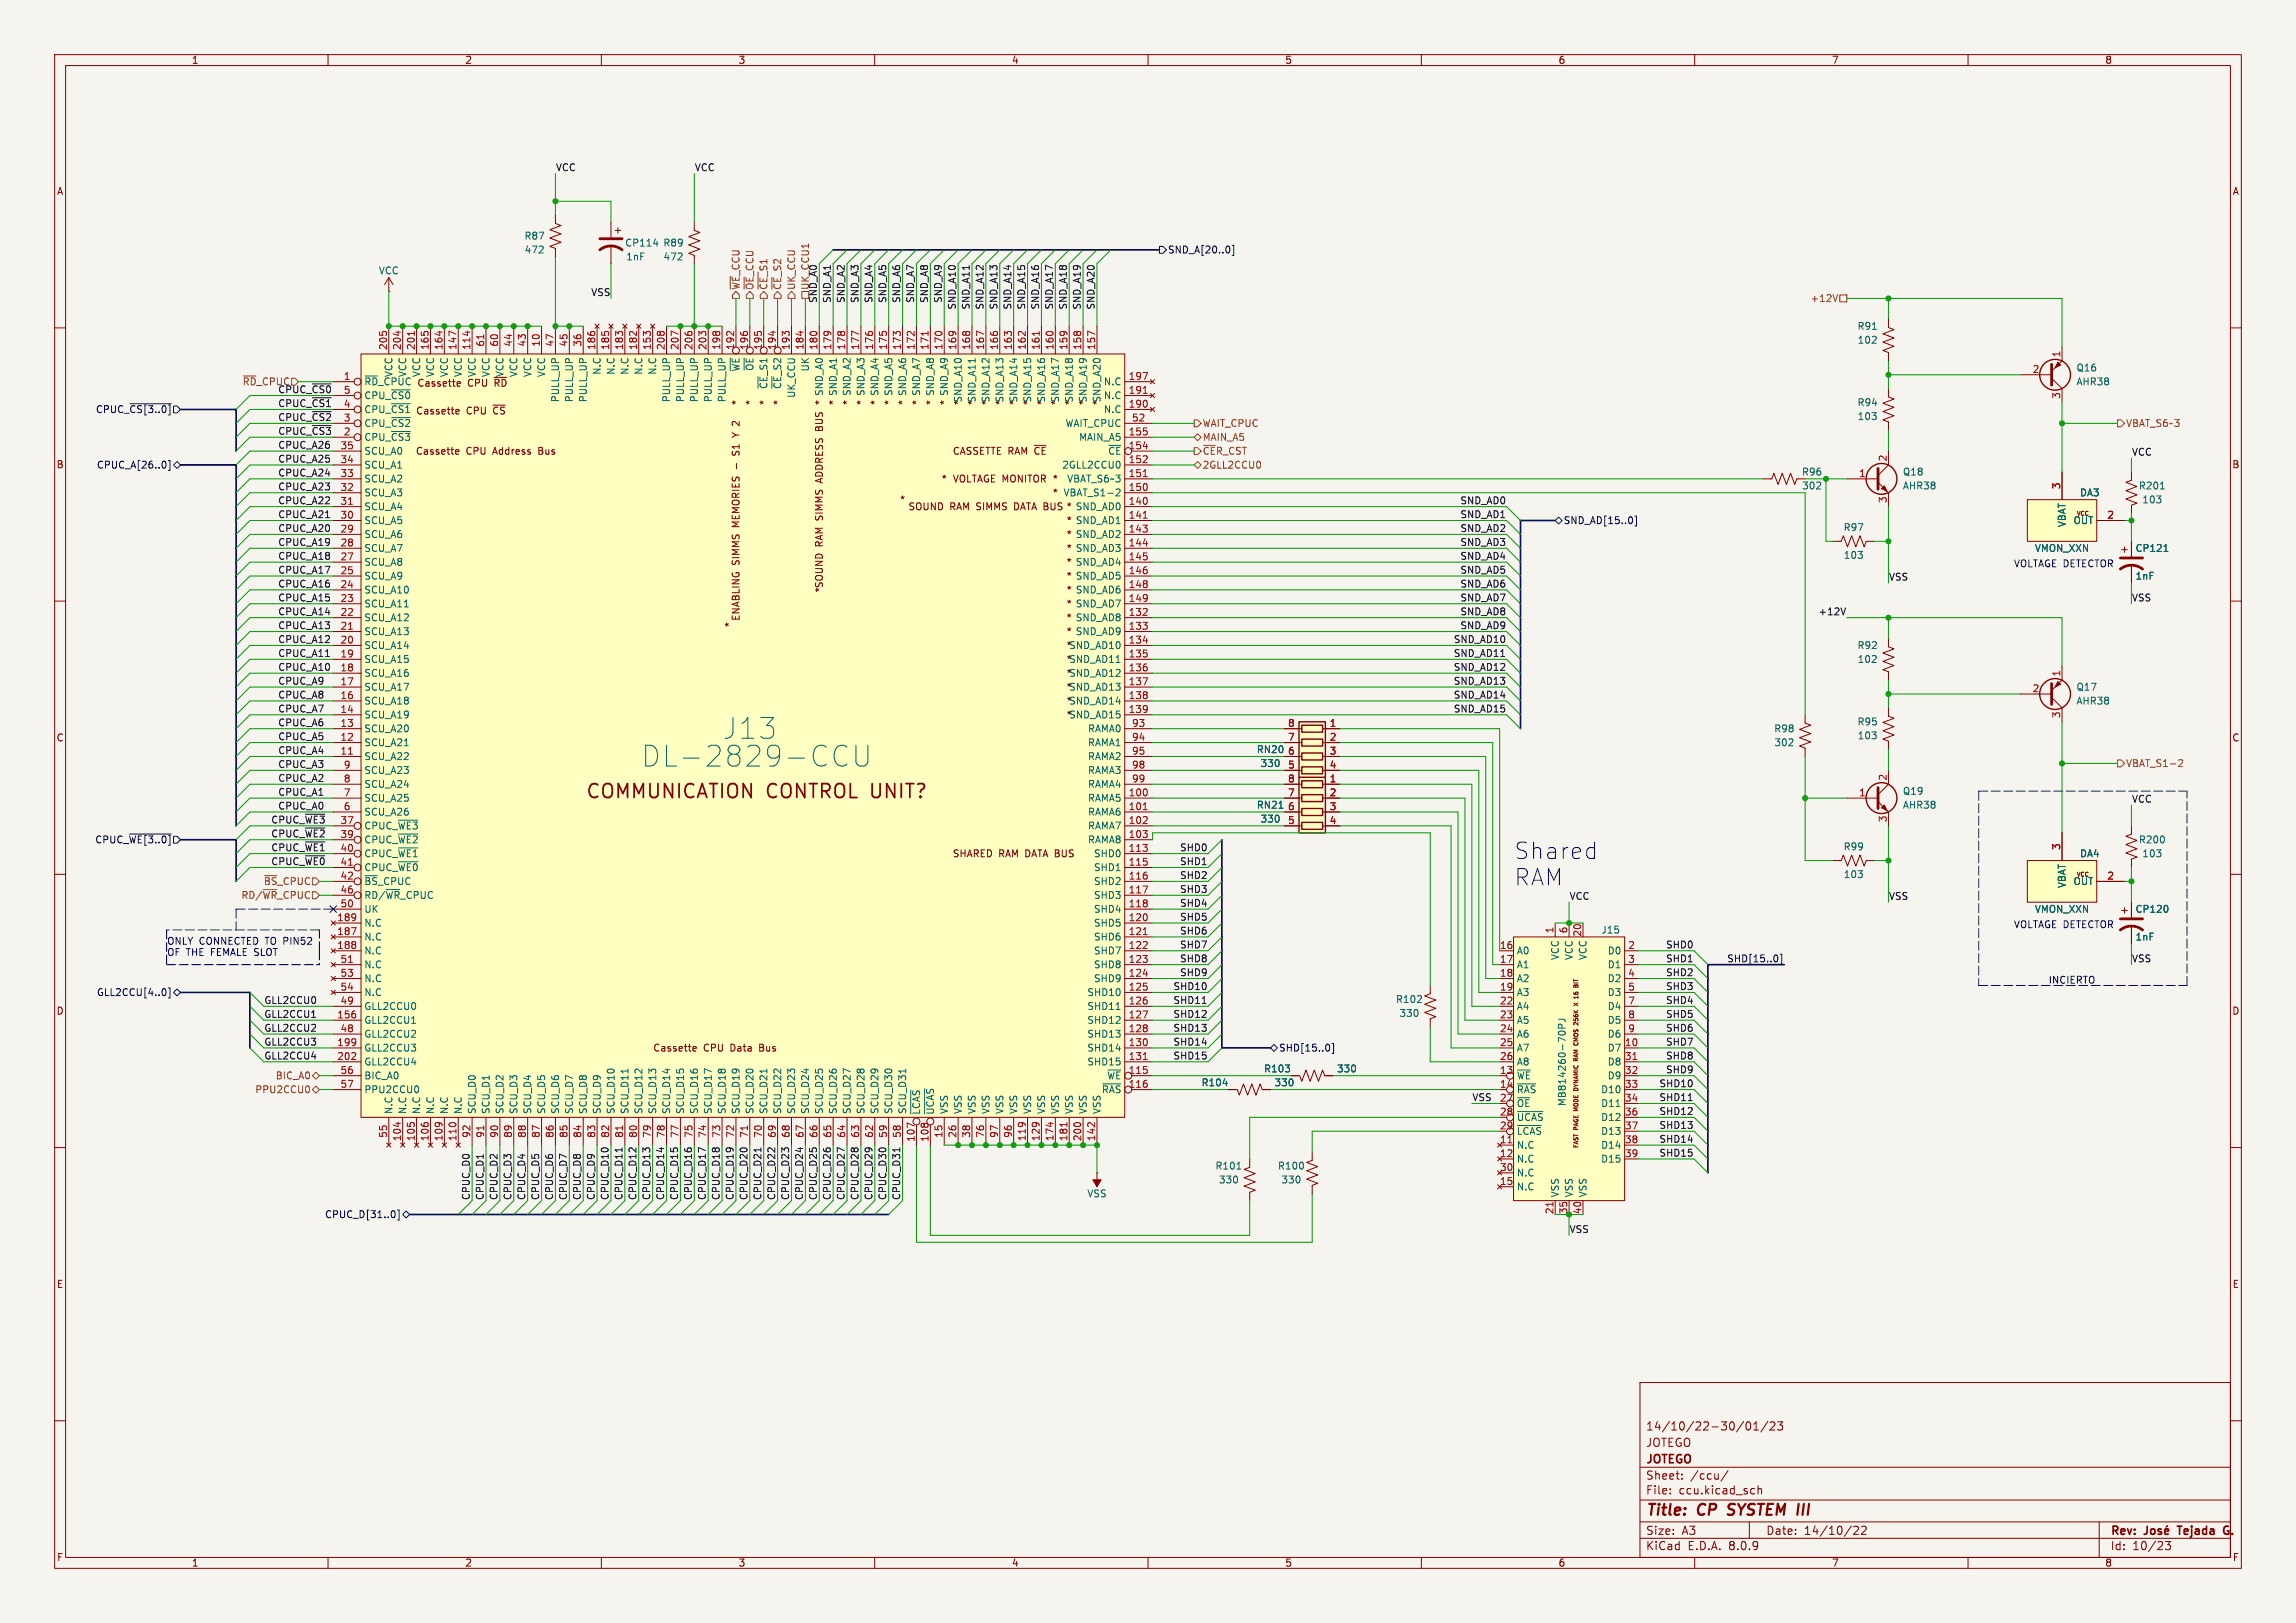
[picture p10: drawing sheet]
<svg xmlns="http://www.w3.org/2000/svg" width="420mm" height="297mm" viewBox="0 0 420 297" stroke-linecap="round" stroke-linejoin="round" font-family="sans-serif">
<defs><g id="words">
<g font-size="5.3" fill="#006464">
<text x="132.2" y="135.5">J13</text>
<text x="117.4" y="140.6">DL-2829-CCU</text>
</g>
<g font-size="4.2" fill="#0000c2">
<text x="276.9" y="157.5">Shared</text>
<text x="276.9" y="162.3">RAM</text>
</g>
<text font-size="3.5" fill="#840000" x="107.1" y="146.5">COMMUNICATION CONTROL UNIT?</text>
<g font-size="2.8" fill="#840000">
<text x="301" y="277.9">Title:</text>
<text x="310.6" y="277.9">CP</text>
<text x="317" y="277.9">SYSTEM III</text>
</g>
<g font-size="2.1" fill="#840000">
<text x="301" y="262">14/10/22-30/01/23</text>
<text x="301" y="268.2">JOTEGO</text>
<text x="301" y="265">JOTEGO</text>
<text x="301" y="273.7">File:</text>
<text x="301" y="271">Sheet:</text>
<text x="307.1" y="273.7">ccu.kicad_sch</text>
<text x="309.2" y="271">/ccu/</text>
<text x="301" y="281.1">Size:</text>
<text x="307.6" y="281.1">A3</text>
<text x="323" y="281.1">Date:</text>
<text x="330" y="281.1">14/10/22</text>
<text x="386" y="281.3">Rev:</text>
<text x="399.1" y="281.3">Tejada</text>
<text x="408.1" y="281.3">G.</text>
<text x="301" y="283.9">KiCad</text>
<text x="308.7" y="283.9">E.D.A.</text>
<text x="316.3" y="283.9">8.0.9</text>
<text x="386" y="283.9">Id:</text>
<text x="390.1" y="283.9">10/23</text>
</g>
<g font-size="1.8" fill="#840000">
<text x="35" y="11.9">1</text>
<text x="85" y="11.9">2</text>
<text x="135" y="11.9">3</text>
<text x="185" y="11.9">4</text>
<text x="235" y="11.9">5</text>
<text x="285" y="11.9">6</text>
<text x="335" y="11.9">7</text>
<text x="385" y="11.9">8</text>
<text x="10.3" y="35.9">A</text>
<text x="408.3" y="35.9">A</text>
<text x="76.2" y="71">Cassette</text>
<text x="85.5" y="71">CPU</text>
<text x="90.6" y="71">~{RD}</text>
<text x="76" y="76.1">Cassette</text>
<text x="85.3" y="76.1">CPU</text>
<text x="90.4" y="76.1">~{CS}</text>
<text x="135.5" y="74.3" transform="rotate(-90 135.5 74.3)">*</text>
<text x="138" y="74.3" transform="rotate(-90 138 74.3)">*</text>
<text x="140.6" y="74.3" transform="rotate(-90 140.6 74.3)">*</text>
<text x="143.1" y="74.3" transform="rotate(-90 143.1 74.3)">*</text>
<text x="76" y="83.4">Cassette</text>
<text x="85.3" y="83.4">CPU</text>
<text x="90.3" y="83.4">Address</text>
<text x="98.8" y="83.4">Bus</text>
<text x="135.5" y="82.8" transform="rotate(-90 135.5 82.8)">S1</text>
<text x="135.5" y="79.2" transform="rotate(-90 135.5 79.2)">Y 2</text>
<text x="174.2" y="83.4">CASSETTE RAM ~{CE}</text>
<text x="10.3" y="85.9">B</text>
<text x="172.1" y="88.5">*</text>
<text x="174.2" y="88.5">VOLTAGE MONITOR *</text>
<text x="408.2" y="85.9">B</text>
<text x="164.5" y="92.3">*</text>
<text x="166.1" y="93.6">SOUND</text>
<text x="173.7" y="93.6">RAM SIMMS</text>
<text x="192.4" y="91">*</text>
<text x="135.5" y="96.3" transform="rotate(-90 135.5 96.3)">MEMORIES -</text>
<text x="150.7" y="100.1" transform="rotate(-90 150.7 100.1)">RAM SIMMS</text>
<text x="135.5" y="103.5" transform="rotate(-90 135.5 103.5)">SIMMS</text>
<text x="135.5" y="113.7" transform="rotate(-90 135.5 113.7)">ENABLING</text>
<text x="150.7" y="108.5" transform="rotate(-90 150.7 108.5)">*SOUND</text>
<text x="134.2" y="114.9" transform="rotate(-90 134.2 114.9)">*</text>
<text x="10.3" y="135.9">C</text>
<text x="408.2" y="135.9">C</text>
<text x="174.2" y="157.1">SHARED RAM DATA BUS</text>
<text x="10.3" y="185.9">D</text>
<text x="408.2" y="185.9">D</text>
<text x="119.4" y="192.6">Cassette</text>
<text x="128.7" y="192.6">CPU</text>
<text x="133.7" y="192.6">Data</text>
<text x="139.2" y="192.6">Bus</text>
<text x="10.3" y="235.9">E</text>
<text x="408.3" y="235.9">E</text>
<text x="10.3" y="285.9">F</text>
<text x="35" y="286.9">1</text>
<text x="85" y="286.9">2</text>
<text x="135" y="286.9">3</text>
<text x="185" y="286.9">4</text>
<text x="235" y="286.9">5</text>
<text x="285" y="286.9">6</text>
<text x="335" y="286.9">7</text>
<text x="385" y="286.9">8</text>
<text x="408.3" y="285.9">F</text>
</g>
<g font-size="1.8" fill="#0f0f0f">
<text x="101.6" y="31.4">VCC</text>
<text x="127" y="31.4">VCC</text>
<text x="108" y="54.3">VSS</text>
<text x="149.5" y="55.5" transform="rotate(-90 149.5 55.5)">SND_A0</text>
<text x="152.1" y="55.5" transform="rotate(-90 152.1 55.5)">SND_A1</text>
<text x="154.6" y="55.5" transform="rotate(-90 154.6 55.5)">SND_A2</text>
<text x="157.1" y="55.5" transform="rotate(-90 157.1 55.5)">SND_A3</text>
<text x="159.7" y="55.5" transform="rotate(-90 159.7 55.5)">SND_A4</text>
<text x="162.2" y="55.5" transform="rotate(-90 162.2 55.5)">SND_A5</text>
<text x="164.8" y="55.5" transform="rotate(-90 164.8 55.5)">SND_A6</text>
<text x="167.3" y="55.5" transform="rotate(-90 167.3 55.5)">SND_A7</text>
<text x="169.8" y="55.5" transform="rotate(-90 169.8 55.5)">SND_A8</text>
<text x="172.4" y="55.5" transform="rotate(-90 172.4 55.5)">SND_A9</text>
<text x="174.9" y="56.7" transform="rotate(-90 174.9 56.7)">SND_A10</text>
<text x="177.5" y="56.7" transform="rotate(-90 177.5 56.7)">SND_A11</text>
<text x="180" y="56.7" transform="rotate(-90 180 56.7)">SND_A12</text>
<text x="182.5" y="56.7" transform="rotate(-90 182.5 56.7)">SND_A13</text>
<text x="185.1" y="56.7" transform="rotate(-90 185.1 56.7)">SND_A14</text>
<text x="187.6" y="56.7" transform="rotate(-90 187.6 56.7)">SND_A15</text>
<text x="190.2" y="56.7" transform="rotate(-90 190.2 56.7)">SND_A16</text>
<text x="192.7" y="56.7" transform="rotate(-90 192.7 56.7)">SND_A17</text>
<text x="195.2" y="56.7" transform="rotate(-90 195.2 56.7)">SND_A18</text>
<text x="197.8" y="56.7" transform="rotate(-90 197.8 56.7)">SND_A19</text>
<text x="200.3" y="56.7" transform="rotate(-90 200.3 56.7)">SND_A20</text>
<text x="44.3" y="70.7">~{RD}_CPUC</text>
<text x="50.8" y="72">CPUC_~{CS0} 5</text>
<text x="50.8" y="74.6">CPUC_~{CS1} 4</text>
<text x="50.8" y="77.1">CPUC_~{CS2} 3</text>
<text x="50.8" y="82.2">CPUC_A26</text>
<text x="50.8" y="79.7">CPUC_~{CS3} 2</text>
<text x="389.9" y="83.5">VCC</text>
<text x="50.8" y="87.3">CPUC_A24</text>
<text x="50.8" y="89.8">CPUC_A23</text>
<text x="50.8" y="84.7">CPUC_A25</text>
<text x="50.8" y="94.9">CPUC_A21</text>
<text x="50.8" y="92.4">CPUC_A22</text>
<text x="267" y="94.9">SND_AD1</text>
<text x="267" y="92.4">SND_AD0</text>
<text x="50.8" y="97.4">CPUC_A20</text>
<text x="50.8" y="100">CPUC_A19</text>
<text x="267" y="97.4">SND_AD2</text>
<text x="267" y="100">SND_AD3</text>
<text x="50.8" y="105.1">CPUC_A17</text>
<text x="50.8" y="102.5">CPUC_A18</text>
<text x="50.8" y="107.6">CPUC_A16</text>
<text x="267" y="102.5">SND_AD4</text>
<text x="267" y="105.1">SND_AD5</text>
<text x="267" y="107.6">SND_AD6</text>
<text x="345.4" y="106.3">VSS</text>
<text x="50.8" y="110.1">CPUC_A15</text>
<text x="50.8" y="112.7">CPUC_A14</text>
<text x="267" y="110.1">SND_AD7</text>
<text x="267" y="112.7">SND_AD8</text>
<text x="332.5" y="112.7">+12V</text>
<text x="389.9" y="110.1">VSS</text>
<text x="50.8" y="117.8">CPUC_A12</text>
<text x="50.8" y="115.2">CPUC_A13</text>
<text x="265.8" y="117.8">SND_AD10</text>
<text x="267" y="115.2">SND_AD9</text>
<text x="50.8" y="122.8">CPUC_A10</text>
<text x="50.8" y="125.4">CPUC_A9</text>
<text x="50.8" y="120.3">CPUC_A11</text>
<text x="265.8" y="120.3">SND_AD11</text>
<text x="265.8" y="122.8">SND_AD12</text>
<text x="265.8" y="125.4">SND_AD13</text>
<text x="50.8" y="127.9">CPUC_A8</text>
<text x="50.8" y="130.5">CPUC_A7</text>
<text x="265.8" y="127.9">SND_AD14</text>
<text x="265.8" y="130.5">SND_AD15</text>
<text x="50.8" y="133">CPUC_A6</text>
<text x="50.8" y="135.5">CPUC_A5</text>
<text x="50.8" y="140.6">CPUC_A3</text>
<text x="50.8" y="143.2">CPUC_A2</text>
<text x="50.8" y="138.1">CPUC_A4</text>
<text x="50.8" y="148.2">CPUC_A0</text>
<text x="50.8" y="145.7">CPUC_A1</text>
<text x="389.9" y="147">VCC</text>
<text x="49.5" y="155.9">CPUC_~{WE1} 40</text>
<text x="49.5" y="153.3">CPUC_~{WE2} 39</text>
<text x="49.5" y="150.8">CPUC_~{WE3} 37</text>
<text x="215.8" y="155.9">SHD0</text>
<text x="49.5" y="158.4">CPUC_~{WE0} 41</text>
<text x="215.8" y="158.4">SHD1</text>
<text x="215.8" y="160.9">SHD2</text>
<text x="215.8" y="163.5">SHD3</text>
<text x="215.8" y="166">SHD4</text>
<text x="287" y="164.8">VCC</text>
<text x="345.4" y="164.8">VSS</text>
<text x="215.8" y="173.6">SHD7</text>
<text x="215.8" y="168.6">SHD5</text>
<text x="215.8" y="171.1">SHD6</text>
<text x="304.7" y="173.6">SHD0</text>
<text x="215.8" y="176.2">SHD8</text>
<text x="215.8" y="178.7">SHD9</text>
<text x="304.7" y="176.2">SHD1</text>
<text x="304.7" y="178.7">SHD2</text>
<text x="389.9" y="176.2">VSS</text>
<text x="48.3" y="183.8">GLL2CCU0</text>
<text x="214.5" y="183.8">SHD11</text>
<text x="214.5" y="181.3">SHD10</text>
<text x="304.7" y="181.3">SHD3</text>
<text x="304.7" y="183.8">SHD4</text>
<text x="48.3" y="191.4">GLL2CCU3</text>
<text x="48.3" y="186.3">GLL2CCU1</text>
<text x="48.3" y="188.9">GLL2CCU2</text>
<text x="214.5" y="188.9">SHD13</text>
<text x="214.5" y="191.4">SHD14</text>
<text x="214.5" y="186.3">SHD12</text>
<text x="304.7" y="186.3">SHD5</text>
<text x="304.7" y="188.9">SHD6</text>
<text x="304.7" y="191.4">SHD7</text>
<text x="48.3" y="194">GLL2CCU4</text>
<text x="214.5" y="194">SHD15</text>
<text x="304.7" y="196.5">SHD9</text>
<text x="304.7" y="194">SHD8</text>
<text x="269.2" y="201.6">VSS</text>
<text x="303.4" y="201.6">SHD11</text>
<text x="303.4" y="199">SHD10</text>
<text x="303.4" y="204.1">SHD12</text>
<text x="303.4" y="209.2">SHD14</text>
<text x="303.4" y="206.7">SHD13</text>
<text x="303.4" y="211.7">SHD15</text>
<text x="86" y="219.7" transform="rotate(-90 86 219.7)">CPUC_D0</text>
<text x="88.6" y="219.7" transform="rotate(-90 88.6 219.7)">CPUC_D1</text>
<text x="91.1" y="219.7" transform="rotate(-90 91.1 219.7)">CPUC_D2</text>
<text x="93.6" y="219.7" transform="rotate(-90 93.6 219.7)">CPUC_D3</text>
<text x="96.2" y="219.7" transform="rotate(-90 96.2 219.7)">CPUC_D4</text>
<text x="98.7" y="219.7" transform="rotate(-90 98.7 219.7)">CPUC_D5</text>
<text x="101.3" y="219.7" transform="rotate(-90 101.3 219.7)">CPUC_D6</text>
<text x="103.8" y="219.7" transform="rotate(-90 103.8 219.7)">CPUC_D7</text>
<text x="106.3" y="219.7" transform="rotate(-90 106.3 219.7)">CPUC_D8</text>
<text x="108.9" y="219.7" transform="rotate(-90 108.9 219.7)">CPUC_D9</text>
<text x="111.4" y="219.7" transform="rotate(-90 111.4 219.7)">CPUC_D10</text>
<text x="114" y="219.7" transform="rotate(-90 114 219.7)">CPUC_D11</text>
<text x="116.5" y="219.7" transform="rotate(-90 116.5 219.7)">CPUC_D12</text>
<text x="119" y="219.7" transform="rotate(-90 119 219.7)">CPUC_D13</text>
<text x="121.6" y="219.7" transform="rotate(-90 121.6 219.7)">CPUC_D14</text>
<text x="124.1" y="219.7" transform="rotate(-90 124.1 219.7)">CPUC_D15</text>
<text x="126.7" y="219.7" transform="rotate(-90 126.7 219.7)">CPUC_D16</text>
<text x="129.2" y="219.7" transform="rotate(-90 129.2 219.7)">CPUC_D17</text>
<text x="131.7" y="219.7" transform="rotate(-90 131.7 219.7)">CPUC_D18</text>
<text x="134.3" y="219.7" transform="rotate(-90 134.3 219.7)">CPUC_D19</text>
<text x="136.8" y="219.7" transform="rotate(-90 136.8 219.7)">CPUC_D20</text>
<text x="139.4" y="219.7" transform="rotate(-90 139.4 219.7)">CPUC_D21</text>
<text x="141.9" y="219.7" transform="rotate(-90 141.9 219.7)">CPUC_D22</text>
<text x="144.4" y="219.7" transform="rotate(-90 144.4 219.7)">CPUC_D23</text>
<text x="147" y="219.7" transform="rotate(-90 147 219.7)">CPUC_D24</text>
<text x="149.5" y="219.7" transform="rotate(-90 149.5 219.7)">CPUC_D25</text>
<text x="152.1" y="219.7" transform="rotate(-90 152.1 219.7)">CPUC_D26</text>
<text x="154.6" y="219.7" transform="rotate(-90 154.6 219.7)">CPUC_D27</text>
<text x="157.1" y="219.7" transform="rotate(-90 157.1 219.7)">CPUC_D28</text>
<text x="159.7" y="219.7" transform="rotate(-90 159.7 219.7)">CPUC_D29</text>
<text x="162.2" y="219.7" transform="rotate(-90 162.2 219.7)">CPUC_D30</text>
<text x="164.8" y="219.7" transform="rotate(-90 164.8 219.7)">CPUC_D31</text>
<text x="287" y="225.7">VSS</text>
</g>
<g font-size="1.8" fill="#006464">
<text x="95.8" y="44">R87</text>
<text x="95.9" y="46.6">472</text>
<text x="114.3" y="45.3">CP114</text>
<text x="114.5" y="47.9">1nF</text>
<text x="121.2" y="45.3">R89</text>
<text x="121.3" y="47.9">472</text>
<text x="69.2" y="50.4">VCC</text>
<text x="339.7" y="60.6">R91</text>
<text x="339.7" y="63.1">102</text>
<text x="66.5" y="70.7">~{RD}_CPUC</text>
<text x="72" y="69.1" transform="rotate(-90 72 69.1)">VCC</text>
<text x="74.5" y="69.1" transform="rotate(-90 74.5 69.1)">VCC</text>
<text x="77.1" y="69.1" transform="rotate(-90 77.1 69.1)">VCC</text>
<text x="79.6" y="69.1" transform="rotate(-90 79.6 69.1)">VCC</text>
<text x="82.1" y="69.1" transform="rotate(-90 82.1 69.1)">VCC</text>
<text x="84.7" y="69.1" transform="rotate(-90 84.7 69.1)">VCC</text>
<text x="87.2" y="69.1" transform="rotate(-90 87.2 69.1)">VCC</text>
<text x="89.8" y="69.1" transform="rotate(-90 89.8 69.1)">VCC</text>
<text x="92.3" y="69.1" transform="rotate(-90 92.3 69.1)">VCC</text>
<text x="94.8" y="69.1" transform="rotate(-90 94.8 69.1)">VCC</text>
<text x="97.4" y="69.1" transform="rotate(-90 97.4 69.1)">VCC</text>
<text x="99.9" y="69.1" transform="rotate(-90 99.9 69.1)">VCC</text>
<text x="110.1" y="68.7" transform="rotate(-90 110.1 68.7)">N.C</text>
<text x="112.6" y="68.7" transform="rotate(-90 112.6 68.7)">N.C</text>
<text x="115.2" y="68.7" transform="rotate(-90 115.2 68.7)">N.C</text>
<text x="117.7" y="68.7" transform="rotate(-90 117.7 68.7)">N.C</text>
<text x="120.2" y="68.7" transform="rotate(-90 120.2 68.7)">N.C</text>
<text x="135.5" y="68.1" transform="rotate(-90 135.5 68.1)">~{WE}</text>
<text x="138" y="68" transform="rotate(-90 138 68)">~{OE}</text>
<text x="140.6" y="71.3" transform="rotate(-90 140.6 71.3)">~{CE}_S1</text>
<text x="143.1" y="71.3" transform="rotate(-90 143.1 71.3)">~{CE}_S2</text>
<text x="148.2" y="68.1" transform="rotate(-90 148.2 68.1)">UK</text>
<text x="201.8" y="70.7">N.C</text>
<text x="379.7" y="68.2">Q16</text>
<text x="379.7" y="70.7">AHR38</text>
<text x="66.5" y="75.8">CPU_~{CS1}</text>
<text x="66.5" y="73.3">CPU_~{CS0}</text>
<text x="102.5" y="73.7" transform="rotate(-90 102.5 73.7)">PULL_UP</text>
<text x="105" y="73.7" transform="rotate(-90 105 73.7)">PULL_UP</text>
<text x="107.5" y="73.7" transform="rotate(-90 107.5 73.7)">PULL_UP</text>
<text x="122.8" y="73.7" transform="rotate(-90 122.8 73.7)">PULL_UP</text>
<text x="125.3" y="73.7" transform="rotate(-90 125.3 73.7)">PULL_UP</text>
<text x="127.9" y="73.7" transform="rotate(-90 127.9 73.7)">PULL_UP</text>
<text x="130.4" y="73.7" transform="rotate(-90 130.4 73.7)">PULL_UP</text>
<text x="132.9" y="73.7" transform="rotate(-90 132.9 73.7)">PULL_UP</text>
<text x="145.6" y="72.9" transform="rotate(-90 145.6 72.9)">UK_CCU</text>
<text x="153.3" y="74.3" transform="rotate(-90 153.3 74.3)">* SND_A1</text>
<text x="155.8" y="74.3" transform="rotate(-90 155.8 74.3)">* SND_A2</text>
<text x="158.4" y="74.3" transform="rotate(-90 158.4 74.3)">* SND_A3</text>
<text x="160.9" y="74.3" transform="rotate(-90 160.9 74.3)">* SND_A4</text>
<text x="163.4" y="74.3" transform="rotate(-90 163.4 74.3)">* SND_A5</text>
<text x="166" y="74.3" transform="rotate(-90 166 74.3)">* SND_A6</text>
<text x="168.5" y="74.3" transform="rotate(-90 168.5 74.3)">* SND_A7</text>
<text x="171.1" y="74.3" transform="rotate(-90 171.1 74.3)">* SND_A8</text>
<text x="173.6" y="74.3" transform="rotate(-90 173.6 74.3)">* SND_A9</text>
<text x="176.1" y="74.3" transform="rotate(-90 176.1 74.3)">*SND_A10</text>
<text x="178.7" y="74.3" transform="rotate(-90 178.7 74.3)">*SND_A11</text>
<text x="181.2" y="74.3" transform="rotate(-90 181.2 74.3)">*SND_A12</text>
<text x="183.8" y="74.3" transform="rotate(-90 183.8 74.3)">*SND_A13</text>
<text x="186.3" y="74.3" transform="rotate(-90 186.3 74.3)">*SND_A14</text>
<text x="188.8" y="74.3" transform="rotate(-90 188.8 74.3)">*SND_A15</text>
<text x="191.4" y="74.3" transform="rotate(-90 191.4 74.3)">*SND_A16</text>
<text x="193.9" y="74.3" transform="rotate(-90 193.9 74.3)">*SND_A17</text>
<text x="196.5" y="74.3" transform="rotate(-90 196.5 74.3)">*SND_A18</text>
<text x="199" y="74.3" transform="rotate(-90 199 74.3)">*SND_A19</text>
<text x="201.5" y="74.3" transform="rotate(-90 201.5 74.3)">*SND_A20</text>
<text x="201.8" y="75.8">N.C</text>
<text x="201.8" y="73.3">N.C</text>
<text x="339.7" y="74.5">R94</text>
<text x="339.7" y="77.1">103</text>
<text x="66.5" y="80.9">CPU_~{CS3}</text>
<text x="66.5" y="78.3">CPU_~{CS2}</text>
<text x="66.5" y="83.4">SCU_A0</text>
<text x="194.8" y="78.3">WAIT_CPUC</text>
<text x="197.3" y="80.9">MAIN_A5</text>
<text x="202.6" y="83.4">~{CE}</text>
<text x="66.5" y="88.5">SCU_A2</text>
<text x="66.5" y="86">SCU_A1</text>
<text x="150.7" y="88" transform="rotate(-90 150.7 88)">ADDRESS BUS * SND_A0</text>
<text x="194.2" y="86">2GLL2CCU0</text>
<text x="195.1" y="88.5">VBAT_S6~3</text>
<text x="329.5" y="87.2">R96</text>
<text x="329.6" y="89.8">302</text>
<text x="348" y="87.2">Q18</text>
<text x="348" y="89.8">AHR38</text>
<text x="391.1" y="89.8">R201</text>
<text x="66.5" y="93.6">SCU_A4</text>
<text x="66.5" y="91">SCU_A3</text>
<text x="185.9" y="93.6">DATA BUS* SND_AD0</text>
<text x="194.4" y="91">VBAT_S1-2</text>
<text x="380.4" y="91">DA3</text>
<text x="391.8" y="92.3">103</text>
<text x="66.5" y="101.2">SCU_A7</text>
<text x="66.5" y="98.7">SCU_A6</text>
<text x="66.5" y="96.1">SCU_A5</text>
<text x="195" y="101.2">* SND_AD3</text>
<text x="195" y="98.7">* SND_AD2</text>
<text x="195" y="96.1">* SND_AD1</text>
<text x="337.1" y="97.4">R97</text>
<text x="372.1" y="101.2">VMON_XXN</text>
<text x="378.1" y="96.6" transform="rotate(-90 378.1 96.6)">VBAT</text>
<text x="379.2" y="96.1">OUT</text>
<text x="390.5" y="101.2">CP121</text>
<text x="66.5" y="106.3">SCU_A9</text>
<text x="66.5" y="103.7">SCU_A8</text>
<text x="195" y="106.3">* SND_AD5</text>
<text x="195" y="103.7">* SND_AD4</text>
<text x="337.2" y="102.5">103</text>
<text x="390.5" y="106.3">1nF</text>
<text x="66.5" y="113.9">SCU_A12</text>
<text x="66.5" y="111.4">SCU_A11</text>
<text x="66.5" y="108.8">SCU_A10</text>
<text x="195" y="113.9">* SND_AD8</text>
<text x="195" y="111.4">* SND_AD7</text>
<text x="195" y="108.8">* SND_AD6</text>
<text x="66.5" y="119">SCU_A14</text>
<text x="66.5" y="116.4">SCU_A13</text>
<text x="195" y="119">*SND_AD10</text>
<text x="195" y="116.4">* SND_AD9</text>
<text x="339.7" y="119">R92</text>
<text x="66.5" y="124.1">SCU_A16</text>
<text x="66.5" y="121.5">SCU_A15</text>
<text x="195" y="124.1">*SND_AD12</text>
<text x="195" y="121.5">*SND_AD11</text>
<text x="339.7" y="121.5">102</text>
<text x="66.5" y="131.7">SCU_A19</text>
<text x="66.5" y="129.1">SCU_A18</text>
<text x="66.5" y="126.6">SCU_A17</text>
<text x="195" y="131.7">*SND_AD15</text>
<text x="195" y="129.1">*SND_AD14</text>
<text x="195" y="126.6">*SND_AD13</text>
<text x="379.7" y="126.6">Q17</text>
<text x="379.7" y="129.1">AHR38</text>
<text x="66.5" y="136.8">SCU_A21</text>
<text x="66.5" y="134.2">SCU_A20</text>
<text x="198.9" y="134.2">RAMA0</text>
<text x="198.9" y="136.8">RAMA1</text>
<text x="324.4" y="134.2">R98</text>
<text x="324.5" y="136.8">302</text>
<text x="339.7" y="132.9">R95</text>
<text x="339.7" y="135.5">103</text>
<text x="66.5" y="139.3">SCU_A22</text>
<text x="66.5" y="141.8">SCU_A23</text>
<text x="198.9" y="139.3">RAMA2</text>
<text x="198.9" y="141.8">RAMA3</text>
<text x="229.8" y="138">RN20</text>
<text x="230.5" y="140.6">330</text>
<text x="66.5" y="149.5">SCU_A26</text>
<text x="66.5" y="146.9">SCU_A25</text>
<text x="66.5" y="144.4">SCU_A24</text>
<text x="198.9" y="146.9">RAMA5</text>
<text x="198.9" y="149.5">RAMA6</text>
<text x="198.9" y="144.4">RAMA4</text>
<text x="229.8" y="148.2">RN21</text>
<text x="348" y="145.6">Q19</text>
<text x="348" y="148.2">AHR38</text>
<text x="66.5" y="152">CPUC_~{WE3}</text>
<text x="66.5" y="154.5">CPUC_~{WE2}</text>
<text x="198.9" y="152">RAMA7</text>
<text x="198.9" y="154.5">RAMA8</text>
<text x="230.5" y="150.7">330</text>
<text x="337.1" y="155.8">R99</text>
<text x="391.1" y="154.5">R200</text>
<text x="66.5" y="157.1">CPUC_~{WE1}</text>
<text x="66.5" y="159.6">CPUC_~{WE0}</text>
<text x="200" y="157.1">SHD0</text>
<text x="200" y="159.6">SHD1</text>
<text x="337.2" y="160.9">103</text>
<text x="380.4" y="157.1">DA4</text>
<text x="391.8" y="157.1">103</text>
<text x="66.5" y="162.2">~{BS}_CPUC</text>
<text x="66.5" y="164.7">RD/~{WR}_CPUC</text>
<text x="66.5" y="167.2">UK</text>
<text x="200" y="162.2">SHD2</text>
<text x="200" y="164.7">SHD3</text>
<text x="200" y="167.2">SHD4</text>
<text x="372.1" y="167.2">VMON_XXN</text>
<text x="378.1" y="162.6" transform="rotate(-90 378.1 162.6)">VBAT</text>
<text x="379.2" y="162.2">OUT</text>
<text x="390.5" y="167.2">CP120</text>
<text x="66.5" y="172.3">N.C</text>
<text x="66.5" y="169.8">N.C</text>
<text x="200" y="169.8">SHD5</text>
<text x="200" y="172.3">SHD6</text>
<text x="292.8" y="171">J15</text>
<text x="390.5" y="172.3">1nF</text>
<text x="66.5" y="174.9">N.C</text>
<text x="66.5" y="177.4">N.C</text>
<text x="66.5" y="179.9">N.C</text>
<text x="200" y="174.9">SHD7</text>
<text x="200" y="177.4">SHD8</text>
<text x="200" y="179.9">SHD9</text>
<text x="277.4" y="174.9">A0</text>
<text x="277.4" y="177.4">A1</text>
<text x="277.4" y="179.9">A2</text>
<text x="285.3" y="175.8" transform="rotate(-90 285.3 175.8)">VCC</text>
<text x="287.9" y="175.8" transform="rotate(-90 287.9 175.8)">VCC</text>
<text x="290.4" y="175.8" transform="rotate(-90 290.4 175.8)">VCC</text>
<text x="294" y="174.9">D0</text>
<text x="294" y="177.4">D1</text>
<text x="294" y="179.9">D2</text>
<text x="66.5" y="185">GLL2CCU0</text>
<text x="66.5" y="182.5">N.C</text>
<text x="198.8" y="182.5">SHD10</text>
<text x="198.8" y="185">SHD11</text>
<text x="255.3" y="183.7">R102</text>
<text x="277.4" y="182.5">A3</text>
<text x="277.4" y="185">A4</text>
<text x="294" y="182.5">D3</text>
<text x="294" y="185">D4</text>
<text x="66.5" y="187.6">GLL2CCU1</text>
<text x="66.5" y="190.1">GLL2CCU2</text>
<text x="198.8" y="187.6">SHD12</text>
<text x="198.8" y="190.1">SHD13</text>
<text x="255.9" y="186.3">330</text>
<text x="277.4" y="187.6">A5</text>
<text x="277.4" y="190.1">A6</text>
<text x="294" y="187.6">D5</text>
<text x="294" y="190.1">D6</text>
<text x="66.5" y="192.6">GLL2CCU3</text>
<text x="66.5" y="195.2">GLL2CCU4</text>
<text x="66.5" y="197.7">BIC_A0</text>
<text x="198.8" y="192.6">SHD14</text>
<text x="198.8" y="195.2">SHD15</text>
<text x="202.4" y="197.7">~{WE}</text>
<text x="231.1" y="196.4">R103</text>
<text x="244.5" y="196.4">330</text>
<text x="277.4" y="197.7">~{WE}</text>
<text x="277.4" y="192.6">A7</text>
<text x="277.4" y="195.2">A8</text>
<text x="294" y="192.6">D7</text>
<text x="294" y="195.2">D8</text>
<text x="294" y="197.7">D9</text>
<text x="66.5" y="200.3">PPU2CCU0</text>
<text x="72" y="204" transform="rotate(-90 72 204)">N.C</text>
<text x="74.5" y="204" transform="rotate(-90 74.5 204)">N.C</text>
<text x="77.1" y="204" transform="rotate(-90 77.1 204)">N.C</text>
<text x="79.6" y="204" transform="rotate(-90 79.6 204)">N.C</text>
<text x="82.1" y="204" transform="rotate(-90 82.1 204)">N.C</text>
<text x="84.7" y="204" transform="rotate(-90 84.7 204)">N.C</text>
<text x="87.2" y="204" transform="rotate(-90 87.2 204)">SCU_D0</text>
<text x="89.8" y="204" transform="rotate(-90 89.8 204)">SCU_D1</text>
<text x="92.3" y="204" transform="rotate(-90 92.3 204)">SCU_D2</text>
<text x="94.8" y="204" transform="rotate(-90 94.8 204)">SCU_D3</text>
<text x="97.4" y="204" transform="rotate(-90 97.4 204)">SCU_D4</text>
<text x="99.9" y="204" transform="rotate(-90 99.9 204)">SCU_D5</text>
<text x="102.5" y="204" transform="rotate(-90 102.5 204)">SCU_D6</text>
<text x="105" y="204" transform="rotate(-90 105 204)">SCU_D7</text>
<text x="107.5" y="204" transform="rotate(-90 107.5 204)">SCU_D8</text>
<text x="110.1" y="204" transform="rotate(-90 110.1 204)">SCU_D9</text>
<text x="112.6" y="204" transform="rotate(-90 112.6 204)">SCU_D10</text>
<text x="115.2" y="204" transform="rotate(-90 115.2 204)">SCU_D11</text>
<text x="117.7" y="204" transform="rotate(-90 117.7 204)">SCU_D12</text>
<text x="120.2" y="204" transform="rotate(-90 120.2 204)">SCU_D13</text>
<text x="122.8" y="204" transform="rotate(-90 122.8 204)">SCU_D14</text>
<text x="125.3" y="204" transform="rotate(-90 125.3 204)">SCU_D15</text>
<text x="127.9" y="204" transform="rotate(-90 127.9 204)">SCU_D16</text>
<text x="130.4" y="204" transform="rotate(-90 130.4 204)">SCU_D17</text>
<text x="132.9" y="204" transform="rotate(-90 132.9 204)">SCU_D18</text>
<text x="135.5" y="204" transform="rotate(-90 135.5 204)">SCU_D19</text>
<text x="138" y="204" transform="rotate(-90 138 204)">SCU_D20</text>
<text x="140.6" y="204" transform="rotate(-90 140.6 204)">SCU_D21</text>
<text x="143.1" y="204" transform="rotate(-90 143.1 204)">SCU_D22</text>
<text x="145.6" y="204" transform="rotate(-90 145.6 204)">SCU_D23</text>
<text x="148.2" y="204" transform="rotate(-90 148.2 204)">SCU_D24</text>
<text x="150.7" y="204" transform="rotate(-90 150.7 204)">SCU_D25</text>
<text x="153.3" y="204" transform="rotate(-90 153.3 204)">SCU_D26</text>
<text x="155.8" y="204" transform="rotate(-90 155.8 204)">SCU_D27</text>
<text x="158.3" y="204" transform="rotate(-90 158.3 204)">SCU_D28</text>
<text x="160.9" y="204" transform="rotate(-90 160.9 204)">SCU_D29</text>
<text x="163.4" y="204" transform="rotate(-90 163.4 204)">SCU_D30</text>
<text x="166" y="204" transform="rotate(-90 166 204)">SCU_D31</text>
<text x="173.6" y="204" transform="rotate(-90 173.6 204)">VSS</text>
<text x="176.1" y="204" transform="rotate(-90 176.1 204)">VSS</text>
<text x="178.7" y="204" transform="rotate(-90 178.7 204)">VSS</text>
<text x="181.2" y="204" transform="rotate(-90 181.2 204)">VSS</text>
<text x="183.7" y="204" transform="rotate(-90 183.7 204)">VSS</text>
<text x="186.3" y="204" transform="rotate(-90 186.3 204)">VSS</text>
<text x="188.8" y="204" transform="rotate(-90 188.8 204)">VSS</text>
<text x="191.4" y="204" transform="rotate(-90 191.4 204)">VSS</text>
<text x="193.9" y="204" transform="rotate(-90 193.9 204)">VSS</text>
<text x="196.4" y="204" transform="rotate(-90 196.4 204)">VSS</text>
<text x="199" y="204" transform="rotate(-90 199 204)">VSS</text>
<text x="201.5" y="200.3">~{RAS}</text>
<text x="201.5" y="204" transform="rotate(-90 201.5 204)">VSS</text>
<text x="219.7" y="199">R104</text>
<text x="233" y="199">330</text>
<text x="277.4" y="200.3">~{RAS}</text>
<text x="277.4" y="202.8">~{OE}</text>
<text x="286.6" y="202.5" transform="rotate(-90 286.6 202.5)">MB814260-70PJ</text>
<text x="292.8" y="200.3">D10</text>
<text x="292.8" y="202.8">D11</text>
<text x="168.5" y="204.1" transform="rotate(-90 168.5 204.1)">~{LCAS}</text>
<text x="171" y="204.1" transform="rotate(-90 171 204.1)">~{UCAS}</text>
<text x="277.4" y="205.3">~{UCAS}</text>
<text x="277.4" y="207.9">~{LCAS}</text>
<text x="292.8" y="205.3">D12</text>
<text x="292.8" y="207.9">D13</text>
<text x="222.2" y="214.2">R101</text>
<text x="233.7" y="214.2">R100</text>
<text x="277.4" y="210.4">N.C</text>
<text x="277.4" y="213">N.C</text>
<text x="277.4" y="215.5">N.C</text>
<text x="292.8" y="210.4">D14</text>
<text x="292.8" y="213">D15</text>
<text x="198.8" y="219.3">VSS</text>
<text x="222.9" y="216.8">330</text>
<text x="234.3" y="216.8">330</text>
<text x="277.4" y="218">N.C</text>
<text x="285.3" y="219.2" transform="rotate(-90 285.3 219.2)">VSS</text>
<text x="287.9" y="219.2" transform="rotate(-90 287.9 219.2)">VSS</text>
<text x="290.4" y="219.2" transform="rotate(-90 290.4 219.2)">VSS</text>
</g>
<g font-size="1.8" fill="#000084">
<text x="213.6" y="46.6">SND_A[20..0]</text>
<text x="17.4" y="75.8">CPUC_~{CS[3..0]}</text>
<text x="17.6" y="86">CPUC_A[26..0]</text>
<text x="285.9" y="96.1">SND_AD[15..0]</text>
<text x="17.3" y="154.5">CPUC_~{WE[3..0]}</text>
<text x="315.8" y="176.2">SHD[15..0]</text>
<text x="17.6" y="182.5">GLL2CCU[4..0]</text>
<text x="233.9" y="192.6">SHD[15..0]</text>
<text x="59.4" y="223.1">CPUC_D[31..0]</text>
</g>
<g font-size="1.8" fill="#725600">
<text x="135.5" y="53.1" transform="rotate(-90 135.5 53.1)">~{WE}_CCU</text>
<text x="138" y="53.1" transform="rotate(-90 138 53.1)">~{OE}_CCU</text>
<text x="140.6" y="53.1" transform="rotate(-90 140.6 53.1)">~{CE_}S1</text>
<text x="143.1" y="53.1" transform="rotate(-90 143.1 53.1)">~{CE}_S2</text>
<text x="145.6" y="53.1" transform="rotate(-90 145.6 53.1)">UK_CCU</text>
<text x="148.2" y="53.1" transform="rotate(-90 148.2 53.1)">UK_CCU1</text>
<text x="331.1" y="55.5">+12V</text>
<text x="219.9" y="80.9">MAIN_A5</text>
<text x="219.9" y="83.4">~{CE}R_CST</text>
<text x="219.9" y="78.3">WAIT_CPUC</text>
<text x="388.8" y="78.3">VBAT_S6~3</text>
<text x="219.9" y="86">2GLL2CCU0</text>
<text x="388.8" y="140.6">VBAT_S1-2</text>
<text x="44.1" y="164.7">RD/~{WR}_CPUC</text>
<text x="48.2" y="162.2">~{BS}_CPUC</text>
<text x="50.3" y="197.7">BIC_A0</text>
<text x="46.6" y="200.3">PPU2CCU0</text>
</g>
<g font-size="1.8" fill="#a90000">
<text x="70.9" y="64.1" transform="rotate(-90 70.9 64.1)">205</text>
<text x="73.4" y="64.1" transform="rotate(-90 73.4 64.1)">204</text>
<text x="75.9" y="64.1" transform="rotate(-90 75.9 64.1)">201</text>
<text x="78.5" y="64.1" transform="rotate(-90 78.5 64.1)">165</text>
<text x="81" y="64.1" transform="rotate(-90 81 64.1)">164</text>
<text x="83.6" y="64.1" transform="rotate(-90 83.6 64.1)">147</text>
<text x="86.1" y="64.1" transform="rotate(-90 86.1 64.1)">114</text>
<text x="88.6" y="63.5" transform="rotate(-90 88.6 63.5)">61</text>
<text x="91.2" y="63.5" transform="rotate(-90 91.2 63.5)">60</text>
<text x="93.7" y="63.5" transform="rotate(-90 93.7 63.5)">44</text>
<text x="96.3" y="63.5" transform="rotate(-90 96.3 63.5)">43</text>
<text x="98.8" y="63.5" transform="rotate(-90 98.8 63.5)">10</text>
<text x="101.3" y="63.5" transform="rotate(-90 101.3 63.5)">47</text>
<text x="103.9" y="63.5" transform="rotate(-90 103.9 63.5)">45</text>
<text x="106.4" y="63.5" transform="rotate(-90 106.4 63.5)">36</text>
<text x="109" y="64.1" transform="rotate(-90 109 64.1)">186</text>
<text x="111.5" y="64.1" transform="rotate(-90 111.5 64.1)">185</text>
<text x="114" y="64.1" transform="rotate(-90 114 64.1)">183</text>
<text x="116.6" y="64.1" transform="rotate(-90 116.6 64.1)">182</text>
<text x="119.1" y="64.1" transform="rotate(-90 119.1 64.1)">153</text>
<text x="121.7" y="64.1" transform="rotate(-90 121.7 64.1)">208</text>
<text x="124.2" y="64.1" transform="rotate(-90 124.2 64.1)">207</text>
<text x="126.7" y="64.1" transform="rotate(-90 126.7 64.1)">206</text>
<text x="129.3" y="64.1" transform="rotate(-90 129.3 64.1)">203</text>
<text x="131.8" y="64.1" transform="rotate(-90 131.8 64.1)">198</text>
<text x="134.4" y="64.1" transform="rotate(-90 134.4 64.1)">192</text>
<text x="136.9" y="64.1" transform="rotate(-90 136.9 64.1)">196</text>
<text x="139.4" y="64.1" transform="rotate(-90 139.4 64.1)">195</text>
<text x="142" y="64.1" transform="rotate(-90 142 64.1)">194</text>
<text x="144.5" y="64.1" transform="rotate(-90 144.5 64.1)">193</text>
<text x="147.1" y="64.1" transform="rotate(-90 147.1 64.1)">184</text>
<text x="149.6" y="64.1" transform="rotate(-90 149.6 64.1)">180</text>
<text x="152.1" y="64.1" transform="rotate(-90 152.1 64.1)">179</text>
<text x="154.7" y="64.1" transform="rotate(-90 154.7 64.1)">178</text>
<text x="157.2" y="64.1" transform="rotate(-90 157.2 64.1)">177</text>
<text x="159.8" y="64.1" transform="rotate(-90 159.8 64.1)">176</text>
<text x="162.3" y="64.1" transform="rotate(-90 162.3 64.1)">175</text>
<text x="164.8" y="64.1" transform="rotate(-90 164.8 64.1)">173</text>
<text x="167.4" y="64.1" transform="rotate(-90 167.4 64.1)">172</text>
<text x="169.9" y="64.1" transform="rotate(-90 169.9 64.1)">171</text>
<text x="172.5" y="64.1" transform="rotate(-90 172.5 64.1)">170</text>
<text x="175" y="64.1" transform="rotate(-90 175 64.1)">169</text>
<text x="177.5" y="64.1" transform="rotate(-90 177.5 64.1)">168</text>
<text x="180.1" y="64.1" transform="rotate(-90 180.1 64.1)">167</text>
<text x="182.6" y="64.1" transform="rotate(-90 182.6 64.1)">166</text>
<text x="185.2" y="64.1" transform="rotate(-90 185.2 64.1)">163</text>
<text x="187.7" y="64.1" transform="rotate(-90 187.7 64.1)">162</text>
<text x="190.2" y="64.1" transform="rotate(-90 190.2 64.1)">161</text>
<text x="192.8" y="64.1" transform="rotate(-90 192.8 64.1)">160</text>
<text x="195.3" y="64.1" transform="rotate(-90 195.3 64.1)">159</text>
<text x="197.9" y="64.1" transform="rotate(-90 197.9 64.1)">158</text>
<text x="200.4" y="64.1" transform="rotate(-90 200.4 64.1)">157</text>
<text x="376.9" y="65.5" transform="rotate(-90 376.9 65.5)">1</text>
<text x="62.8" y="69.6">1</text>
<text x="206.4" y="69.6">197</text>
<text x="371.7" y="68.3">2</text>
<text x="206.4" y="74.7">190</text>
<text x="206.4" y="72.1">191</text>
<text x="207" y="77.2">52</text>
<text x="376.9" y="73.1" transform="rotate(-90 376.9 73.1)">3</text>
<text x="62.2" y="82.3">35</text>
<text x="206.4" y="82.3">154</text>
<text x="206.4" y="79.8">155</text>
<text x="62.2" y="89.9">32</text>
<text x="62.2" y="87.4">33</text>
<text x="62.2" y="84.8">34</text>
<text x="206.4" y="89.9">150</text>
<text x="206.4" y="87.4">151</text>
<text x="206.4" y="84.8">152</text>
<text x="340" y="87.4">1</text>
<text x="345.2" y="84.5" transform="rotate(-90 345.2 84.5)">2</text>
<text x="376.9" y="89.6" transform="rotate(-90 376.9 89.6)">3</text>
<text x="62.2" y="95">30</text>
<text x="62.2" y="92.5">31</text>
<text x="206.4" y="92.5">140</text>
<text x="206.4" y="95">141</text>
<text x="345.2" y="92.1" transform="rotate(-90 345.2 92.1)">3</text>
<text x="385.4" y="95">2</text>
<text x="62.2" y="100.1">28</text>
<text x="62.2" y="97.5">29</text>
<text x="206.4" y="97.5">143</text>
<text x="206.4" y="100.1">144</text>
<text x="62.2" y="107.7">24</text>
<text x="62.2" y="105.2">25</text>
<text x="62.2" y="102.6">27</text>
<text x="206.4" y="102.6">145</text>
<text x="206.4" y="105.2">146</text>
<text x="206.4" y="107.7">148</text>
<text x="62.2" y="112.8">22</text>
<text x="62.2" y="110.2">23</text>
<text x="206.4" y="112.8">132</text>
<text x="206.4" y="110.2">149</text>
<text x="62.2" y="117.9">20</text>
<text x="62.2" y="115.3">21</text>
<text x="206.4" y="115.3">133</text>
<text x="206.4" y="117.9">134</text>
<text x="62.2" y="125.5">17</text>
<text x="62.2" y="122.9">18</text>
<text x="62.2" y="120.4">19</text>
<text x="206.4" y="120.4">135</text>
<text x="206.4" y="122.9">136</text>
<text x="206.4" y="125.5">137</text>
<text x="376.9" y="123.9" transform="rotate(-90 376.9 123.9)">1</text>
<text x="62.2" y="130.6">14</text>
<text x="62.2" y="128">16</text>
<text x="206.4" y="128">138</text>
<text x="206.4" y="130.6">139</text>
<text x="371.7" y="126.7">2</text>
<text x="376.9" y="131.5" transform="rotate(-90 376.9 131.5)">3</text>
<text x="62.2" y="135.6">12</text>
<text x="62.2" y="133.1">13</text>
<text x="207" y="133.1">93</text>
<text x="207" y="135.6">94</text>
<text x="235.5" y="135.6">7</text>
<text x="235.5" y="133.1">8</text>
<text x="243.1" y="133.1">1</text>
<text x="243.1" y="135.6">2</text>
<text x="62.2" y="138.2">11</text>
<text x="62.8" y="143.3">8</text>
<text x="62.8" y="140.7">9</text>
<text x="207" y="138.2">95</text>
<text x="207" y="140.7">98</text>
<text x="207" y="143.3">99</text>
<text x="235.5" y="143.3">8</text>
<text x="235.5" y="140.7">5</text>
<text x="235.5" y="138.2">6</text>
<text x="243.1" y="143.3">1</text>
<text x="243.1" y="138.2">3</text>
<text x="243.1" y="140.7">4</text>
<text x="345.2" y="142.9" transform="rotate(-90 345.2 142.9)">2</text>
<text x="62.8" y="148.3">6</text>
<text x="62.8" y="145.8">7</text>
<text x="206.4" y="145.8">100</text>
<text x="206.4" y="148.3">101</text>
<text x="235.5" y="148.3">6</text>
<text x="235.5" y="145.8">7</text>
<text x="243.1" y="145.8">2</text>
<text x="243.1" y="148.3">3</text>
<text x="340" y="145.8">1</text>
<text x="206.4" y="150.9">102</text>
<text x="206.4" y="153.4">103</text>
<text x="206.4" y="156">113</text>
<text x="235.5" y="150.9">5</text>
<text x="243.1" y="150.9">4</text>
<text x="345.2" y="150.6" transform="rotate(-90 345.2 150.6)">3</text>
<text x="376.9" y="155.6" transform="rotate(-90 376.9 155.6)">3</text>
<text x="62.2" y="161">42</text>
<text x="206.4" y="158.5">115</text>
<text x="206.4" y="161">116</text>
<text x="385.4" y="161">2</text>
<text x="62.2" y="163.6">46</text>
<text x="62.2" y="166.1">50</text>
<text x="206.4" y="163.6">117</text>
<text x="206.4" y="166.1">118</text>
<text x="61.6" y="171.2">187</text>
<text x="61.6" y="173.7">188</text>
<text x="61.6" y="168.7">189</text>
<text x="206.4" y="168.7">120</text>
<text x="206.4" y="171.2">121</text>
<text x="206.4" y="173.7">122</text>
<text x="274.3" y="173.7">16</text>
<text x="284.2" y="170.9" transform="rotate(-90 284.2 170.9)">1</text>
<text x="286.8" y="170.9" transform="rotate(-90 286.8 170.9)">6</text>
<text x="289.3" y="171.5" transform="rotate(-90 289.3 171.5)">20</text>
<text x="297.7" y="173.7">2</text>
<text x="62.2" y="176.3">51</text>
<text x="62.2" y="178.8">53</text>
<text x="206.4" y="176.3">123</text>
<text x="206.4" y="178.8">124</text>
<text x="274.3" y="176.3">17</text>
<text x="274.3" y="178.8">18</text>
<text x="297.7" y="176.3">3</text>
<text x="297.7" y="178.8">4</text>
<text x="62.2" y="183.9">49</text>
<text x="62.2" y="181.4">54</text>
<text x="206.4" y="181.4">125</text>
<text x="206.4" y="183.9">126</text>
<text x="274.3" y="181.4">19</text>
<text x="274.3" y="183.9">22</text>
<text x="297.7" y="181.4">5</text>
<text x="297.7" y="183.9">7</text>
<text x="61.6" y="186.4">156</text>
<text x="61.6" y="191.5">199</text>
<text x="62.2" y="189">48</text>
<text x="206.4" y="186.4">127</text>
<text x="206.4" y="189">128</text>
<text x="206.4" y="191.5">130</text>
<text x="274.3" y="186.4">23</text>
<text x="274.3" y="189">24</text>
<text x="274.3" y="191.5">25</text>
<text x="297.1" y="191.5">10</text>
<text x="297.7" y="186.4">8</text>
<text x="297.7" y="189">9</text>
<text x="61.6" y="194.1">202</text>
<text x="62.2" y="196.6">56</text>
<text x="206.4" y="196.6">115</text>
<text x="206.4" y="194.1">131</text>
<text x="274.3" y="196.6">13</text>
<text x="274.3" y="194.1">26</text>
<text x="297.1" y="194.1">31</text>
<text x="297.1" y="196.6">32</text>
<text x="62.2" y="199.1">57</text>
<text x="206.4" y="199.1">116</text>
<text x="274.3" y="199.1">14</text>
<text x="274.3" y="201.7">27</text>
<text x="297.1" y="199.1">33</text>
<text x="297.1" y="201.7">34</text>
<text x="70.9" y="208.3" transform="rotate(-90 70.9 208.3)">55</text>
<text x="73.4" y="208.9" transform="rotate(-90 73.4 208.9)">104</text>
<text x="75.9" y="208.9" transform="rotate(-90 75.9 208.9)">105</text>
<text x="78.5" y="208.9" transform="rotate(-90 78.5 208.9)">106</text>
<text x="81" y="208.9" transform="rotate(-90 81 208.9)">109</text>
<text x="83.6" y="208.9" transform="rotate(-90 83.6 208.9)">110</text>
<text x="86.1" y="208.3" transform="rotate(-90 86.1 208.3)">92</text>
<text x="88.6" y="208.3" transform="rotate(-90 88.6 208.3)">91</text>
<text x="91.2" y="208.3" transform="rotate(-90 91.2 208.3)">90</text>
<text x="93.7" y="208.3" transform="rotate(-90 93.7 208.3)">89</text>
<text x="96.3" y="208.3" transform="rotate(-90 96.3 208.3)">88</text>
<text x="98.8" y="208.3" transform="rotate(-90 98.8 208.3)">87</text>
<text x="101.3" y="208.3" transform="rotate(-90 101.3 208.3)">86</text>
<text x="103.9" y="208.3" transform="rotate(-90 103.9 208.3)">85</text>
<text x="106.4" y="208.3" transform="rotate(-90 106.4 208.3)">84</text>
<text x="109" y="208.3" transform="rotate(-90 109 208.3)">83</text>
<text x="111.5" y="208.3" transform="rotate(-90 111.5 208.3)">82</text>
<text x="114" y="208.3" transform="rotate(-90 114 208.3)">81</text>
<text x="116.6" y="208.3" transform="rotate(-90 116.6 208.3)">80</text>
<text x="119.1" y="208.3" transform="rotate(-90 119.1 208.3)">79</text>
<text x="121.7" y="208.3" transform="rotate(-90 121.7 208.3)">78</text>
<text x="124.2" y="208.3" transform="rotate(-90 124.2 208.3)">77</text>
<text x="126.7" y="208.3" transform="rotate(-90 126.7 208.3)">75</text>
<text x="129.3" y="208.3" transform="rotate(-90 129.3 208.3)">74</text>
<text x="131.8" y="208.3" transform="rotate(-90 131.8 208.3)">73</text>
<text x="134.4" y="208.3" transform="rotate(-90 134.4 208.3)">72</text>
<text x="136.9" y="208.3" transform="rotate(-90 136.9 208.3)">71</text>
<text x="139.4" y="208.3" transform="rotate(-90 139.4 208.3)">70</text>
<text x="142" y="208.3" transform="rotate(-90 142 208.3)">69</text>
<text x="144.5" y="208.3" transform="rotate(-90 144.5 208.3)">68</text>
<text x="147.1" y="208.3" transform="rotate(-90 147.1 208.3)">67</text>
<text x="149.6" y="208.3" transform="rotate(-90 149.6 208.3)">66</text>
<text x="152.1" y="208.3" transform="rotate(-90 152.1 208.3)">65</text>
<text x="154.7" y="208.3" transform="rotate(-90 154.7 208.3)">64</text>
<text x="157.2" y="208.3" transform="rotate(-90 157.2 208.3)">63</text>
<text x="159.8" y="208.3" transform="rotate(-90 159.8 208.3)">62</text>
<text x="162.3" y="208.3" transform="rotate(-90 162.3 208.3)">59</text>
<text x="164.8" y="208.3" transform="rotate(-90 164.8 208.3)">58</text>
<text x="167.4" y="209.1" transform="rotate(-90 167.4 209.1)">107</text>
<text x="169.9" y="209.1" transform="rotate(-90 169.9 209.1)">108</text>
<text x="172.5" y="208.3" transform="rotate(-90 172.5 208.3)">15</text>
<text x="175" y="208.3" transform="rotate(-90 175 208.3)">26</text>
<text x="177.5" y="208.3" transform="rotate(-90 177.5 208.3)">38</text>
<text x="180.1" y="208.3" transform="rotate(-90 180.1 208.3)">76</text>
<text x="182.6" y="208.3" transform="rotate(-90 182.6 208.3)">97</text>
<text x="185.2" y="208.3" transform="rotate(-90 185.2 208.3)">96</text>
<text x="187.7" y="208.9" transform="rotate(-90 187.7 208.9)">119</text>
<text x="190.2" y="208.9" transform="rotate(-90 190.2 208.9)">129</text>
<text x="192.8" y="208.9" transform="rotate(-90 192.8 208.9)">174</text>
<text x="195.3" y="208.9" transform="rotate(-90 195.3 208.9)">181</text>
<text x="197.9" y="208.9" transform="rotate(-90 197.9 208.9)">200</text>
<text x="200.4" y="208.9" transform="rotate(-90 200.4 208.9)">142</text>
<text x="274.3" y="209.3">11</text>
<text x="274.3" y="204.2">28</text>
<text x="274.3" y="206.8">29</text>
<text x="297.1" y="204.2">36</text>
<text x="297.1" y="206.8">37</text>
<text x="297.1" y="209.3">38</text>
<text x="274.3" y="211.8">12</text>
<text x="274.3" y="214.4">30</text>
<text x="297.1" y="211.8">39</text>
<text x="274.3" y="216.9">15</text>
<text x="284.2" y="222.3" transform="rotate(-90 284.2 222.3)">21</text>
<text x="286.8" y="222.3" transform="rotate(-90 286.8 222.3)">35</text>
<text x="289.3" y="222.3" transform="rotate(-90 289.3 222.3)">40</text>
</g>
<g font-size="1.8" fill="#0000c2">
<text x="368.3" y="103.9">VOLTAGE DETECTOR</text>
<text x="30.5" y="173">ONLY CONNECTED TO PIN52</text>
<text x="368.3" y="169.9">VOLTAGE DETECTOR</text>
<text x="30.5" y="175">OF THE FEMALE SLOT</text>
<text x="374.6" y="180.1">INCIERTO</text>
</g>
<g font-size="1.1" fill="#006464">
<text x="379.8" y="94.5">VCC</text>
<text x="379.8" y="160.5">VCC</text>
</g>
<g font-size="1.1" fill="#840000">
<text x="288.8" y="179.7" transform="rotate(-90 288.8 179.7)">BIT</text>
<text x="288.8" y="183.3" transform="rotate(-90 288.8 183.3)">X 16</text>
<text x="288.8" y="210.1" transform="rotate(-90 288.8 210.1)">FAST PAGE MODE DYNAMIC RAM CMOS 256K</text>
</g>
</g></defs>
<path d="M0 0h420v297h-420z" fill="#f5f4ef" stroke="#f5f4ef" stroke-width=".18"/>
<g fill="none" stroke="#840000" stroke-width=".18">
<path d="M10 10h400v277h-400zM12 12h396v273h-396zM60 10v2M110 10v2M160 10v2M210 10v2M260 10v2M310 10v2M360 10v2M10 60h2M369.6 68.6h5.7M375.3 69.2l1.9 1.9v2.6"/>
<path d="M377.2 63.5v2.5l-1.9 1.9M408 60h2M10 110h2M408 110h2M10 160h2M335.3 157.5h1.5l.4-1 .7 2 .8-2 .8 2 .7-2 .8 2 .4-1h1.5M408 160h2M261.6 180.3v1.6l-1 .3 2 .8-2 .8 2 .7-2 .8 2 .8-1 .3v1.6M10 210h2M408 210h2M300 253h108v32h-108zM10 260h2"/>
<path d="M300 278.5h108M300 274.5h108M300 268.5h108M305.5 273.2v.2M305.5 272.5v.1M307.7 270.5v.2M307.7 269.8v.1M316.1 269.1l-1.3 1.9M318.9 260.1l-1.2 1.9M319.5 260.3l.2-.1a.8 .8 0 0 1 .6 .7 .8 .8 0 0 1-.6 .8l-.2-.2-.1-.4zM320 278.5v3M320.5 272.4l.4 .1"/>
<path d="M320.8 261.7h.9M320.8 260.6l.4-.4v1.5M320.9 273.3l-.4 .1M321.6 272.5l.2-.1 .4 .1v.9M321.6 271.9v1.5M323.4 260.1l-1.3 1.9M323.8 260.3l.6-.1 .2 .1 .1 .3-1 1.1h1M325.2 260.2h.9l-.5 .6 .4 .1v.6l-.2 .2h-.4l-.2-.2M339.1 279.4l.6-.1 .2 .1v.3l-.9 1.1h.9M340.5 279.4l.6-.1 .2 .1 .1 .3-1 1.1h1M384 278.5v6.5M408 260h2"/>
<path d="M60 285v2M110 285v2M160 285v2M210 285v2M260 285v2M300 281.5h108M310 285v2M360 285v2M396.1 282.1h.9l-.5 .6 .4 .1v.6l-.2 .2h-.4l-.2-.2"/>
</g>
<path d="M392.8 279.3v1.1a.48 .48 0 0 1-.6 .4M393.5 279.9l.4-.1 .3 .3v.4l-.3 .3-.4-.1-.1-.2v-.4zM395.3 279.9l-.3-.1-.2 .2v.2l.5 .2v.3h-.5M396.5 279.2l-.2 .2M398.3 279.3h.8M407.5 279.3a.75 .75 0 0 0-.7 .7 .75 .75 0 0 0 .6 .8l.2-.1M396 280.3l.7-.2-.1-.2-.4-.1-.2 .2v.7h.6M407.4 280.1h.3" fill="none" stroke="#840000" stroke-width=".3"/>
<path d="M316 277.1l.3 .1M316.3 275.4l-.1 .2 .1 .4" fill="none" stroke="#840000" stroke-width=".4"/>
<path d="M375.3 66.7v3.8" fill="none" stroke="#840000" stroke-width=".51"/>
<path d="M376.4 66.3l.5 .5-1 .5z" fill="#840000" stroke="#840000" stroke-width=".18"/>
<circle cx="375.9" cy="68.6" r="2.82" fill="none" stroke="#840000" stroke-width=".25"/>
<path d="M276.9 171.5h20.3v48.2h-20.3z" fill="#ffffc2"/>
<g fill="none" stroke="#840000" stroke-width=".18">
<path d="M101.6 39.4v1.5l1 .4-2 .7 2 .8-2 .8 2 .7-2 .8 1 .4v1.5M111.8 40.6v2.8M111.8 45v3.3M112.5 42.2h1M113 41.7v1M127 40.6v1.6l1 .3-2 .8 2 .8-2 .7 2 .8-2 .8 1 .3v1.6M345.4 116.8v1.6l1.1 .3-2.1 .8 2.1 .8-2.1 .7 2.1 .8-2.1 .8 1 .3v1.6M345.4 129.5v1.6l1.1 .3-2.1 .8 2.1 .8-2.1 .7 2.1 .8-2.1 .8 1 .3v1.6M274.3 174h2.6M274.3 176.5h2.6M274.3 179.1h2.6M276.9 171.5h20.3v48.2h-20.3z"/>
<path d="M284.5 168.9v2.6M287 168.9v2.6M289.6 168.9v2.6M297.2 174h2.5M297.2 176.5h2.5M297.2 179.1h2.5M274.3 191.8h2.6M274.3 181.6h2.6M274.3 184.2h2.6M274.3 186.7h2.6M274.3 189.2h2.6M274.3 194.3h2.6"/>
<path d="M287.9 183.6l.7 .5M288.6 183.6l-.7 .5M288.6 180.4l-.2-.2-.2 .2-.1-.2-.2 .2M297.2 191.8h2.5M297.2 181.6h2.5M297.2 184.2h2.5M297.2 186.7h2.5M297.2 189.2h2.5M297.2 194.3h2.5M297.2 196.9h2.5M297.2 199.4h2.5M240 210.8v1.5l-1 .4 2 .8-2 .7 2 .8-2 .8 2 .7-1 .4v1.5"/>
<path d="M273.9 209.2l.8 .7M273.9 211.7l.8 .8M274.3 209.6h2.6M274.3 212.1h2.6M274.3 217.2h2.6M274.3 214.6h2.6M274.7 209.2l-.8 .7M274.7 211.7l-.8 .8M284.5 219.7v2.5M287 219.7v2.5M289.6 219.7v2.5M297.2 209.6h2.5"/>
<path d="M297.2 212.1h2.5M297.2 201.9h2.5M297.2 204.5h2.5M297.2 207h2.5"/>
<circle cx="276.2" cy="196.8" r=".63"/>
<circle cx="276.2" cy="199.4" r=".63"/>
<circle cx="276.2" cy="207" r=".63"/>
<circle cx="276.2" cy="204.5" r=".63"/>
<circle cx="276.2" cy="201.9" r=".63"/>
</g>
<path d="M298.7 193.9h.7M275.8 209.1h.8M284.1 220v.7" fill="none" stroke="#a90000" stroke-width=".18"/>
<g fill="none" stroke="#006464" stroke-width=".18">
<path d="M98.6 46.3h.8M99.3 45.2v.4M119.6 44.6h.8M124 47.6h.8M124.7 46.4v.4M342.4 121.2h.8M343.1 120.1v.4M277.6 198.3h3.3M285.1 186.5l1 .1 .2 .4M285.1 188.9l.4-.2 .8 .2M285.7 188.1v-.6l-.2-.1-.3 .1-.1 .6h1.2M277.6 203.4h4.6"/>
<path d="M277.6 206h4.3M295.6 202.5h.7"/>
</g>
<path d="M109.7 45.7a3.3 3.3 0 0 1 4.1 0M109.7 43.7h4.1" fill="none" stroke="#840000" stroke-width=".51"/>
<path d="M237.6 142.2h4.8v10.2h-4.8z" fill="#ffffc2"/>
<path d="M237.6 142.2h4.8v10.2h-4.8zM238.1 142.9h3.8v1.2h-3.8zM238.1 145.4h3.8v1.3h-3.8zM238.1 148h3.8v1.2h-3.8zM238.1 150.5h3.8v1.3h-3.8z" fill="none" stroke="#840000" stroke-width=".25"/>
<path d="M71.1 53.3h.1M71.1 50.8l-.7 1.3M71.1 50.8v2.5M71.1 50.8l.8 1.3M234.9 143.5h3.2M234.9 146.1h3.2M234.9 148.6h3.2M234.9 151.1h3.2M241.9 143.5h3.2M241.9 146.1h3.2M241.9 148.6h3.2M241.9 151.1h3.2" fill="none" stroke="#840000" stroke-width=".18"/>
<path d="M234 147.9h.7" fill="none" stroke="#006464" stroke-width=".18"/>
<path d="M66 64.8h139.7v139.7h-139.7z" fill="#ffffc2"/>
<g fill="none" stroke="#840000" stroke-width=".18">
<path d="M71.1 59.7v5.1M73.7 59.7v5.1M76.2 59.7v5.1M78.7 59.7v5.1M81.3 59.7v5.1M83.8 59.7v5.1M86.4 59.7v5.1M88.9 59.7v5.1M91.4 59.7v5.1M94 59.7v5.1M96.5 59.7v5.1M99.1 59.7v5.1"/>
<path d="M101.6 59.7v5.1M104.1 59.7v5.1M106.7 59.7v5.1M108.8 59.3l.8 .8M109.2 59.7v5.1M109.6 59.3l-.8 .8M111.4 59.3l.7 .8M111.8 59.7v5.1M112.1 59.3l-.7 .8M113.9 59.3l.8 .8M114.3 59.7v5.1M114.7 59.3l-.8 .8"/>
<path d="M116.5 59.3l.7 .8M116.8 59.7v5.1M117.2 59.3l-.7 .8M119 59.3l.8 .8M119.4 59.7v5.1M119.8 59.3l-.8 .8M121.9 59.7v5.1M124.5 59.7v5.1M127 59.7v5.1M129.5 59.7v5.1M132.1 59.7v5.1M134.6 59.7v3.8"/>
<path d="M137.2 59.7v3.8M139.7 59.7v3.8M142.2 59.7v3.8M144.8 59.7v5.1M147.3 59.7v5.1M149.9 59.7v5.1M152.4 59.7v5.1M154.9 59.7v5.1M157.5 59.7v5.1M160 59.7v5.1M162.6 59.7v5.1M165.1 59.7v5.1"/>
<path d="M167.6 59.7v5.1M170.2 59.7v5.1M172.7 59.7v5.1M175.3 59.7v5.1M177.8 59.7v5.1M180.3 59.7v5.1M182.9 59.7v5.1M185.4 59.7v5.1M188 59.7v5.1M190.5 59.7v5.1M193 59.7v5.1M195.6 59.7v5.1"/>
<path d="M198.1 59.7v5.1M200.7 59.7v5.1M345.4 58.4v1.5l1.1 .4-2.1 .8 2.1 .7-2.1 .8 2.1 .8-2.1 .7 1 .4v1.5M61 69.9h3.8M61 74.9h3.8M61 72.4h3.8M61 77.5h3.8M66 64.8h139.7v139.7h-139.7zM83.5 75.7h.4M83.5 75l.3-.1 .2 .3-.6 .1M83.7 70.6h.5M83.7 69.9l.3-.1 .2 .3-.6 .2"/>
<path d="M134.6 79.6l-.7 .4M205.7 69.9h5.1M205.7 74.9h5.1M205.7 72.4h5.1M205.7 77.5h5.1M210.4 74.5l.8 .8M210.4 72l.8 .8M210.4 69.5l.8 .7M211.2 74.5l-.8 .8M211.2 72l-.8 .8M211.2 69.5l-.8 .7M345.4 71.1v1.5l1.1 .4-2.1 .8 2.1 .7-2.1 .8 2.1 .8-2.1 .7 1 .4v1.5"/>
<path d="M61 92.7h5M61 95.3h5M61 97.8h5M61 90.2h5M61 87.6h5M61 85.1h5M61 82.6h5M61 80h3.8M83.4 83.1h.5M83.4 82.3h.4l.1 .3-.6 .1M134.1 83.2h.3M135.2 83.1l-.1 .2"/>
<path d="M205.7 92.7h5.1M205.7 95.3h5.1M205.7 97.8h5.1M205.7 90.2h5.1M205.7 87.6h5.1M205.7 85.1h5.1M205.7 80h5.1M207 82.6h3.8M335.3 99.1h1.5l.4-1.1 .7 2.1 .8-2.1 .8 2.1 .7-2.1 .8 2.1 .4-1h1.5M337.8 87.6h5.7M343.5 88.3l1.9 1.9v2.5M345.4 82.6v2.5l-1.9 1.9"/>
<path d="M389.9 99.1v2.8M61 113h5M61 115.6h5M61 118.1h5M61 100.3h5M61 102.9h5M61 105.4h5M61 108h5M61 110.5h5M205.7 113h5.1M205.7 115.6h5.1M205.7 118.1h5.1"/>
<path d="M205.7 100.3h5.1M205.7 102.9h5.1M205.7 105.4h5.1M205.7 108h5.1M205.7 110.5h5.1M388.1 100.6h1M388.6 100.1v1M389.9 103.4v3.3M61 138.4h5M61 135.9h5M61 133.4h5M61 120.7h5"/>
<path d="M61 123.2h5M61 125.7h5M61 128.3h5M61 130.8h5M205.7 138.4h5.1M205.7 135.9h5.1M205.7 133.4h5.1M205.7 120.7h5.1M205.7 123.2h5.1M205.7 125.7h5.1M205.7 128.3h5.1M205.7 130.8h5.1"/>
<path d="M330.2 130.8v1.5l1 .4-2 .8 2 .7-2 .8 2 .8-2 .7 1 .4v1.5M369.6 127h5.7M375.3 127.6l1.9 1.9v2.6M377.2 121.9v2.6l-1.9 1.9M61 146.1h5M61 148.6h5M61 151.1h3.8M61 153.7h3.8M61 156.2h3.8M61 158.8h3.8M61 143.5h5M61 141h5"/>
<path d="M205.7 146.1h5.1M205.7 148.6h5.1M205.7 151.1h5.1M205.7 153.7h5.1M205.7 156.2h5.1M205.7 158.8h5.1M205.7 143.5h5.1M205.7 141h5.1M337.8 146.1h5.7M343.5 146.7l1.9 1.9v2.5M345.4 141v2.5l-1.9 1.9M389.9 151.1v1.6l-1 .3 2 .8-2 .8 2 .7-2 .8 2 .7-1 .4v1.6"/>
<path d="M60.6 171.1l.7 .7M60.6 173.6l.7 .8M60.6 168.5l.7 .8M60.6 176.1l.7 .8M60.6 178.7l.7 .8M61 161.3h3.8M61 163.8h3.8M61 166.4h5M61 168.9h5M61 171.5h5M61 174h5M61 176.5h5"/>
<path d="M61 179.1h5M61.3 171.1l-.7 .7M61.3 173.6l-.7 .8M61.3 168.5l-.7 .8M61.3 176.1l-.7 .8M61.3 178.7l-.7 .8M205.7 161.3h5.1M205.7 163.8h5.1M205.7 166.4h5.1M205.7 168.9h5.1M205.7 171.5h5.1M205.7 174h5.1"/>
<path d="M205.7 176.5h5.1M205.7 179.1h5.1M388.1 166.6h1M388.6 166.1v1M389.9 165.1v2.8M389.9 169.4v3.3M60.6 181.2l.7 .8M61 196.9h5M61 199.4h5M61 181.6h5M61 184.2h5M61 186.7h5"/>
<path d="M61 189.2h5M61 191.8h5M61 194.3h5M61.3 181.2l-.7 .8M126.8 192.3h.5M126.8 191.6l.4-.1 .2 .3-.6 .1M205.7 181.6h5.1M205.7 184.2h5.1M205.7 186.7h5.1M205.7 189.2h5.1M205.7 191.8h5.1M205.7 194.3h5.1"/>
<path d="M207 196.9h3.8M207 199.4h3.8M224.8 199.4h1.5l.4 1 .8-2 .7 2 .8-2 .7 2 .8-2 .4 1h1.5M70.7 209.2l.8 .7M71.1 204.5v5.1M71.5 209.2l-.8 .7M73.3 209.2l.7 .7M73.7 204.5v5.1M74 209.2l-.7 .7M75.8 209.2l.8 .7M76.2 204.5v5.1M76.6 209.2l-.8 .7"/>
<path d="M78.4 209.2l.7 .7M78.7 204.5v5.1M79.1 209.2l-.7 .7M80.9 209.2l.8 .7M81.3 204.5v5.1M81.7 209.2l-.8 .7M83.4 209.2l.8 .7M83.8 204.5v5.1M84.2 209.2l-.8 .7M86.4 204.5v5.1M88.9 204.5v5.1M91.4 204.5v5.1"/>
<path d="M94 204.5v5.1M96.5 204.5v5.1M99.1 204.5v5.1M101.6 204.5v5.1M104.1 204.5v5.1M106.7 204.5v5.1M109.2 204.5v5.1M111.8 204.5v5.1M114.3 204.5v5.1M116.8 204.5v5.1M119.4 204.5v5.1M121.9 204.5v5.1"/>
<path d="M124.5 204.5v5.1M127 204.5v5.1M129.5 204.5v5.1M132.1 204.5v5.1M134.6 204.5v5.1M137.2 204.5v5.1M139.7 204.5v5.1M142.2 204.5v5.1M144.8 204.5v5.1M147.3 204.5v5.1M149.9 204.5v5.1M152.4 204.5v5.1"/>
<path d="M154.9 204.5v5.1M157.5 204.5v5.1M160 204.5v5.1M162.6 204.5v5.1M165.1 204.5v5.1M167.6 205.9v3.8M170.2 205.9v3.8M172.7 204.5v5.1M175.3 204.5v5.1M177.8 204.5v5.1M180.3 204.5v5.1M182.9 204.5v5.1"/>
<path d="M185.4 204.5v5.1M188 204.5v5.1M190.5 204.5v5.1M193 204.5v5.1M195.6 204.5v5.1M198.1 204.5v5.1M200.7 214.6h.1M200.7 204.5v5.1M200.7 214.6v2.6M228.6 212.1v1.5l-1 .4 2 .8-2 .7 2 .8-2 .7 2 .8-1 .4v1.5"/>
<circle cx="65.4" cy="72.4" r=".63"/>
<circle cx="65.4" cy="69.8" r=".63"/>
<circle cx="65.4" cy="77.5" r=".63"/>
<circle cx="65.4" cy="74.9" r=".63"/>
<circle cx="65.4" cy="80" r=".63"/>
<circle cx="65.4" cy="158.7" r=".63"/>
<circle cx="65.4" cy="151.1" r=".63"/>
<circle cx="65.4" cy="153.7" r=".63"/>
<circle cx="65.4" cy="156.2" r=".63"/>
<circle cx="65.4" cy="161.3" r=".63"/>
<circle cx="65.4" cy="163.8" r=".63"/>
<circle cx="167.6" cy="205.2" r=".63"/>
<circle cx="170.2" cy="205.2" r=".63"/>
</g>
<g fill="none" stroke="#a90000" stroke-width=".18">
<path d="M72.8 60.6v.8M75.8 60.7v.7M80.4 60.6v.8M83.4 61.1l-1.3-.5v.8M85.5 60.6v.8M88.5 61.3v.7M115.3 60.7h.4M116.4 60.7v.7M124 61.1l-1.2-.5v.8M133.1 60.7h.4M134.2 60.7v.7M141.4 60.6v.8"/>
<path d="M146.5 60.6v.8M157.1 61.1l-1.3-.5v.8M166.1 60.7h.4M167.2 60.7v.7M169.8 60.7v.7M179.9 61.1l-1.2-.5v.8M186.4 60.7h.4M187.5 60.7v.7M190.1 60.7v.7M200.2 61.1l-1.2-.5v.8M209.1 68.2h.8l-.5 1.2M209.1 72h.8"/>
<path d="M63.7 92.3h.8M209.1 84.7h.8M209.1 94.8h.8M209.1 99.5h.8M209.1 87.2h.8M209.1 81.7h.8M209.8 83.5v.4M63.7 115.2h.8M209.1 112.6h.8M209.1 117.3h.8M209.8 111.5v.4M63.7 138h.8"/>
<path d="M209.1 124h.8l-.5 1.3M63.7 158.3h.8M209.1 150.7h.8M209.1 148.2h.8M209.8 149.6v.4M63.7 176.1h.8M64.3 169.8h.8l-.5 1.2M209.1 162.1h.8l-.5 1.3M209.1 173.6h.8M209.1 171h.8M209.1 178.2h.8M209.8 172.4v.4"/>
<path d="M64.3 193.9h.8M65 192.7v.5M209.1 185h.8l-.5 1.3M209.1 193.9h.8M72.8 205.4v.8M88.5 206v.8M113.9 206v.8M136.7 206v.8M167.2 206l-1.2-.5v.9M192.2 205.4v.8M195.2 205.4v.8M199.1 205.5h.4"/>
<path d="M200.2 205.4v.8"/>
</g>
<g fill="none" stroke="#006464" stroke-width=".18">
<path d="M71.6 79h3.4M71.6 76.4h3.4M71.6 73.9h3.4M71.6 71.3h3.4M178.4 65.6v.7M342.4 62.8h.8M342.5 60.3h.7M343.1 61.7v.4M204.2 89.5h.4l.3 .3-.8 .9h.8M204.8 84.6v.8M74 111.1h.7M395.8 100.9h.8"/>
<path d="M74 136.5h.7M154.9 136.7a1.32 1.32 0 0 0-2.1 .6 2.02 2.02 0 0 0 1.1 2.9l.9-.2 .1-.2M156.6 136.4v3.1l.3 .5 .4 .2h.7l.4-.2 .3-.5v-3.1M204.2 121.2h.7M327.2 136.5h.8M327.9 135.3v.4M72.9 150.1h3.5M72.9 152.6h3.5M72.9 155.2h3.5M72.9 157.7h3.5M396.4 165.8l.2 .4-.2 .6M75.3 187.3h.7"/>
<path d="M76.5 198.9v.8M114.9 195.6v.8M140.3 195.6v.8M165.7 195.6v.8M166.6 199.5v4.4M169.1 199.2v4.7M201.7 198.3h3.3M204.2 184.7h.7M223.7 198.3h.8M226.3 213.9h.7"/>
</g>
<path d="M343.5 85.7v3.8M387.9 104.1a3.3 3.3 0 0 1 4 0M387.9 102.1h4M375.3 125.1v3.8M343.5 144.1v3.9M387.9 170.2a3.3 3.3 0 0 1 4 0M387.9 168.1h4" fill="none" stroke="#840000" stroke-width=".51"/>
<g fill="#840000" stroke="#840000" stroke-width=".18">
<path d="M344.2 89.4l.5-.5 .5 1z"/>
<path d="M344.2 147.8l.5-.5 .5 1z"/>
<path d="M199.9 215.9h1.5l-.7 1.3z"/>
<path d="M376.4 124.7l.5 .5-1 .5z"/>
</g>
<g fill="none" stroke="#840000" stroke-width=".25">
<circle cx="344.2" cy="87.6" r="2.82"/>
<circle cx="375.9" cy="127" r="2.82"/>
<circle cx="344.2" cy="146" r="2.82"/>
</g>
<path d="M370.8 157.5h12.7v7.6h-12.7z" fill="#ffffc2"/>
<path d="M370.8 157.5h12.7v7.6h-12.7zM377.2 152.4v5.1M383.5 161.3h5.1" fill="none" stroke="#840000" stroke-width=".18"/>
<path d="M370.8 91.4h12.7v7.7h-12.7z" fill="#ffffc2"/>
<path d="M322.6 87.6h1.5l.4-1 .7 2 .8-2 .8 2 .7-2 .8 2 .4-1h1.5M370.8 91.4h12.7v7.7h-12.7zM377.2 86.4v5M383.5 95.3h5.1M389.9 86.4v1.5l-1 .4 2 .7-2 .8 2 .8-2 .7 2 .8-1 .4v1.5M236.2 196.9h1.5l.4 1 .8-2.1 .7 2.1 .8-2.1 .8 2.1 .7-2.1 .4 1.1h1.5" fill="none" stroke="#840000" stroke-width=".18"/>
<path d="M332.3 89.5h.7M333 88.3v.5M395.2 89.5h.7" fill="none" stroke="#006464" stroke-width=".18"/>
<path d="M237.6 132.1h4.8v10.1h-4.8z" fill="#ffffc2"/>
<path d="M237.6 132.1h4.8v10.1h-4.8zM238.1 132.7h3.8v1.3h-3.8zM238.1 135.3h3.8v1.2h-3.8zM238.1 137.8h3.8v1.3h-3.8zM238.1 140.3h3.8v1.3h-3.8z" fill="none" stroke="#840000" stroke-width=".25"/>
<g fill="none" stroke="#840000" stroke-width=".18">
<path d="M377.2 86.4v5M383.5 95.3h5.1M389.9 99.1v2.8M389.9 103.4v3.3M234.9 133.4h3.2M234.9 135.9h3.2M234.9 138.4h3.2M241.9 133.4h3.2M241.9 135.9h3.2M241.9 138.4h3.2M234.9 141h3.2M234.9 143.5h2.6"/>
<path d="M234.9 146.1h2.6M234.9 148.6h2.6M234.9 151.1h2.6M241.9 141h3.2M242.6 143.5h2.5M242.6 146.1h2.5M242.6 148.6h2.5M242.6 151.1h2.5M377.2 152.4v5.1M383.5 161.3h5.1M389.9 165.1v2.8M389.9 169.4v3.3"/>
<path d="M224.8 199.4h1.3M231.1 199.4h1.3M236.2 196.9h1.3M242.6 196.9h1.2"/>
</g>
<g fill="none" stroke="#725600" stroke-width=".18">
<path d="M134.6 53.3l.7 .7v.6h-1.3v-.6zM137.2 53.3l.6 .7v.6h-1.3v-.6zM138.7 49.8v3.1M139.7 53.3l.6 .7v.6h-1.2v-.6zM142.2 53.3l.7 .7v.6h-1.3v-.6zM144.8 53.3l.6 .7v.6h-1.3v-.6zM146.7 53.3h1.3v1.3h-1.3zM336.1 53.9l-.4 1.3M336.5 54h1.3v1.2h-1.3zM218.4 76.8h.7l.6 .7-.6 .6h-.7zM387.3 76.8h.7l.6 .7-.6 .6h-.7zM218.4 80l.7-.6 .6 .6-.6 .6z"/>
<path d="M218.4 81.9h.7l.6 .7-.6 .6h-.7zM218.4 85.1l.7-.6 .6 .6-.6 .6zM230.5 84.6v.8M387.3 139.1h.7l.6 .6-.6 .6h-.7zM398.6 139.1l.4-.1 .3 .4-.8 .9h.8M56.6 198.9v.8M57.1 196.9l.7-.7 .6 .7-.6 .6zM57.1 199.4l.7-.6 .6 .6-.6 .6z"/>
</g>
<g fill="none" stroke="#000084" stroke-width=".18">
<path d="M212.1 45.1h.6l.7 .6-.7 .7h-.6zM224.8 45.2l.2 .3-.2 .7M225.4 44.9h.3v1.8h-.3M23.8 73.9h7.5M31.7 74.3h.7l.6 .6-.6 .7h-.7zM30.2 84.5l.2 .4-.2 .7M30.8 84.3h.3v1.8h-.3M31.7 85.1l.7-.6 .6 .6-.6 .6zM284.5 95.3l.6-.7 .6 .7-.6 .6zM298.5 94.7l.1 .3-.1 .7M299 94.4h.3v1.9h-.3M23.7 152.6h7.6"/>
<path d="M31.7 153h.7l.6 .7-.6 .6h-.7zM60.4 165.8l1.2 1.2M61.6 165.8l-1.2 1.2M324.9 174.7a.79 .79 0 0 1 0 1.3M325.6 174.6h.3v1.8h-.3M30.2 181l.2 .4-.2 .7M30.8 180.8h.3v1.8h-.3M31.7 181.6l.7-.6 .6 .6-.6 .6zM232.4 191.8l.6-.7 .7 .7-.7 .6zM242.9 191.1a.79 .79 0 0 1 0 1.2M243.6 191h.3v1.8h-.3M72 221.6a.79 .79 0 0 1 0 1.2"/>
<path d="M72.7 221.4h.3v1.9h-.3M73.7 222.2l.6-.6 .6 .6-.6 .7z"/>
</g>
<g fill="none" stroke="#0f0f0f" stroke-width=".18">
<path d="M177.3 48.6v.7M57.1 70.3h3.5M57.1 72.8h3.5M57.1 75.3h3.5M57.1 77.9h3.5M59.5 94.7h.8M337.6 111.2l-.4 1.3M59.5 120.1h.8M274.5 120.1h.7M55.9 154.1h3.5M55.9 151.5h3.5M55.9 156.6h3.5"/>
<path d="M55.9 149h3.5M57 186.2h.7M219.9 183.6h.7M113.8 210.1v.7M139.2 210.1v.7M164.6 210.1v.7M308.8 201.4h.7"/>
</g>
<path d="M291.4 155.1l.3 .1M291.7 154.1v3M291.7 157l-.3 .1" fill="none" stroke="#0000c2" stroke-width=".18"/>
<path d="M361.9 144.8h38.1M361.9 144.8v35.5M30.5 176.5h27.9M30.5 170.2v6.3M43.2 166.4v3.8M43.2 166.4h17.8M58.4 170.2h-27.9M58.4 174v-3.8M58.4 174v2.5M361.9 180.3h38.1M400 180.3v-35.5" fill="none" stroke="#0000c2" stroke-width=".18" stroke-dasharray="1.7 .6"/>
<path d="M152.4 45.7h59.7M33 74.9h10.2v7.7M33 85.1h10.2v66M284.5 95.3h-6.4v38.1M33 153.7h10.2v7.6M223.5 153.7v38.1h8.9M326.4 176.5h-14v38.1M33 181.6h12.7v10.2M74.9 222.2h87.7" fill="none" stroke="#000084" stroke-width=".3"/>
<g fill="none" stroke="#009600" stroke-width=".18">
<path d="M101.6 36.8h10.2v3.8M101.6 31.8v7.6M127 31.8v8.8M71.1 53.3v6.4h28M101.6 47v12.7h5.1M111.8 48.3v6.3M121.9 59.7h10.2M127 48.3v11.4M134.6 54.6v5.1M137.2 54.6v5.1M139.7 54.6v5.1M142.2 54.6v5.1"/>
<path d="M144.8 54.6v5.1M147.3 54.6v5.1M152.4 45.7l-2.5 2.6v11.4M154.9 45.7l-2.5 2.6v11.4M157.5 45.7l-2.6 2.6v11.4M160 45.7l-2.5 2.6v11.4M162.6 45.7l-2.6 2.6v11.4M165.1 45.7l-2.5 2.6v11.4M167.6 45.7l-2.5 2.6v11.4M170.2 45.7l-2.6 2.6v11.4M172.7 45.7l-2.5 2.6v11.4M175.3 45.7l-2.6 2.6v11.4"/>
<path d="M177.8 45.7l-2.5 2.6v11.4M180.3 45.7l-2.5 2.6v11.4M182.9 45.7l-2.6 2.6v11.4M185.4 45.7l-2.5 2.6v11.4M188 45.7l-2.6 2.6v11.4M190.5 45.7l-2.5 2.6v11.4M193 45.7l-2.5 2.6v11.4M195.6 45.7l-2.6 2.6v11.4M198.1 45.7l-2.5 2.6v11.4M200.7 45.7l-2.6 2.6v11.4M203.2 45.7l-2.5 2.6v11.4M337.8 54.6h39.4v8.9"/>
<path d="M345.4 54.6v3.8M54.6 69.9h6.4M61 72.4h-15.3l-2.5 2.5M61 74.9h-15.3l-2.5 2.6M61 77.5h-15.3l-2.5 2.5M210.8 77.5h7.6M345.4 66v5.1M345.4 78.7v3.9M345.4 68.6h24.2M377.2 73.7v12.7M377.2 77.5h10.1M61 82.6h-15.3l-2.5 2.5"/>
<path d="M61 90.2h-15.3l-2.5 2.5M61 95.3h-15.3l-2.5 2.5M61 85.1h-15.3l-2.5 2.5M61 80h-15.3l-2.5 2.6M61 92.7h-15.3l-2.5 2.6M61 87.6h-15.3l-2.5 2.6M61 97.8h-15.3l-2.5 2.5M210.8 82.6h7.6M210.8 90.2h119.4v40.6M210.8 95.3h64.8l2.5 2.5M210.8 85.1h7.6M210.8 80h7.6"/>
<path d="M210.8 92.7h64.8l2.5 2.6M210.8 87.6h111.8M210.8 97.8h64.8l2.5 2.5M330.2 87.6h7.6M334 87.6v11.5h1.3M342.9 99.1h2.5M345.4 92.7v14M388.6 95.3h1.3M389.9 83.8v2.6M389.9 94v5.1M61 113h-15.3l-2.5 2.6M61 105.4h-15.3l-2.5 2.6"/>
<path d="M61 102.9h-15.3l-2.5 2.5M61 110.5h-15.3l-2.5 2.5M61 115.6h-15.3l-2.5 2.5M61 108h-15.3l-2.5 2.5M61 100.3h-15.3l-2.5 2.6M61 118.1h-15.3l-2.5 2.6M210.8 113h64.8l2.5 2.6M210.8 105.4h64.8l2.5 2.6M210.8 102.9h64.8l2.5 2.5M210.8 110.5h64.8l2.5 2.5M210.8 115.6h64.8l2.5 2.5M210.8 108h64.8l2.5 2.5"/>
<path d="M210.8 100.3h64.8l2.5 2.6M210.8 118.1h64.8l2.5 2.6M337.8 113h39.4v8.9M345.4 113v3.8M389.9 106.7v3.8M61 120.7h-15.3l-2.5 2.5M61 135.9h-15.3l-2.5 2.5M61 128.3h-15.3l-2.5 2.5M61 138.4h-15.3l-2.5 2.6M61 133.4h-15.3l-2.5 2.5M61 125.7h-15.3l-2.5 2.6M61 130.8h-15.3l-2.5 2.6"/>
<path d="M61 123.2h-15.3l-2.5 2.5M210.8 120.7h64.8l2.5 2.5M210.8 135.9h24.1M210.8 128.3h64.8l2.5 2.5M210.8 138.4h24.1M210.8 133.4h24.1M210.8 125.7h64.8l2.5 2.6M210.8 130.8h64.8l2.5 2.6M210.8 123.2h64.8l2.5 2.5M245.1 135.9h27.9v40.6h1.3M245.1 138.4h26.7v40.7h2.5M245.1 133.4h29.2v40.6"/>
<path d="M330.2 138.4v19.1h5.1M345.4 124.5v5M345.4 137.2v3.8M345.4 127h24.2M377.2 139.7h10.1M377.2 132.1v20.3M61 146.1h-15.3l-2.5 2.5M61 141h-15.3l-2.5 2.5M61 158.8h-15.3l-2.5 2.5M61 143.5h-15.3l-2.5 2.6M61 153.7h-15.3l-2.5 2.5M61 148.6h-15.3l-2.5 2.5"/>
<path d="M61 156.2h-15.3l-2.5 2.6M61 151.1h-15.3l-2.5 2.6M210.8 146.1h24.1M210.8 141h24.1M210.8 143.5h24.1M210.8 148.6h24.1M210.8 153.7v-1.3h50.8v27.9M210.8 151.1h24.1M223.5 158.8l-2.5 2.5h-10.2M223.5 156.2l-2.5 2.6h-10.2M223.5 153.7l-2.5 2.5h-10.2M245.1 141h25.4v40.6h3.8"/>
<path d="M245.1 148.6h21.6v40.6h7.6M245.1 143.5h24.1v40.7h5.1M245.1 146.1h22.9v40.6h6.3M245.1 151.1h20.3v40.7h8.9M330.2 146.1h7.6M342.9 157.5h2.5M345.4 151.1v14M389.9 147.3v3.8M389.9 158.8v6.3M58.4 161.3h2.6M58.4 163.8h2.6M223.5 179.1l-2.5 2.5h-10.2"/>
<path d="M223.5 174l-2.5 2.5h-10.2M223.5 171.5l-2.5 2.5h-10.2M223.5 176.5l-2.5 2.6h-10.2M223.5 166.4l-2.5 2.5h-10.2M223.5 161.3l-2.5 2.5h-10.2M223.5 168.9l-2.5 2.6h-10.2M223.5 163.8l-2.5 2.6h-10.2M284.5 168.9h5.1M287 165.1v3.8M299.7 176.5h10.2l2.5 2.6M299.7 174h10.2l2.5 2.5M299.7 179.1h10.2l2.5 2.5"/>
<path d="M388.6 161.3h1.3M389.9 172.7v3.8M45.7 186.7l2.6 2.5h12.7M45.7 181.6l2.6 2.6h12.7M45.7 184.2l2.6 2.5h12.7M45.7 191.8l2.6 2.5h12.7M45.7 189.2l2.6 2.6h12.7M58.4 196.9h2.6M58.4 199.4h2.6M210.8 196.9h25.4M210.8 199.4h14M223.5 186.7l-2.5 2.5h-10.2"/>
<path d="M223.5 181.6l-2.5 2.6h-10.2M223.5 184.2l-2.5 2.5h-10.2M223.5 191.8l-2.5 2.5h-10.2M223.5 189.2l-2.5 2.6h-10.2M232.4 199.4h41.9M243.8 196.9h30.5M261.6 188v6.3h12.7M299.7 181.6h10.2l2.5 2.6M299.7 189.2h10.2l2.5 2.6M299.7 184.2h10.2l2.5 2.5M299.7 186.7h10.2l2.5 2.5M299.7 196.9h10.2l2.5 2.5"/>
<path d="M299.7 199.4h10.2l2.5 2.5M299.7 194.3h10.2l2.5 2.6M299.7 191.8h10.2l2.5 2.5M86.4 209.6v10.1l-2.6 2.5M88.9 209.6v10.1l-2.5 2.5M91.4 209.6v10.1l-2.5 2.5M94 209.6v10.1l-2.6 2.5M96.5 209.6v10.1l-2.5 2.5M99.1 209.6v10.1l-2.6 2.5M101.6 209.6v10.1l-2.5 2.5M104.1 209.6v10.1l-2.5 2.5M106.7 209.6v10.1l-2.6 2.5"/>
<path d="M109.2 209.6v10.1l-2.5 2.5M111.8 209.6v10.1l-2.6 2.5M114.3 209.6v10.1l-2.5 2.5M116.8 209.6v10.1l-2.5 2.5M119.4 209.6v10.1l-2.6 2.5M121.9 209.6v10.1l-2.5 2.5M124.5 209.6v10.1l-2.6 2.5M127 209.6v10.1l-2.5 2.5M129.5 209.6v10.1l-2.5 2.5M132.1 209.6v10.1l-2.6 2.5M134.6 209.6v10.1l-2.5 2.5M137.2 209.6v10.1l-2.6 2.5"/>
<path d="M139.7 209.6v10.1l-2.5 2.5M142.2 209.6v10.1l-2.5 2.5M144.8 209.6v10.1l-2.6 2.5M147.3 209.6v10.1l-2.5 2.5M149.9 209.6v10.1l-2.6 2.5M152.4 209.6v10.1l-2.5 2.5M154.9 209.6v10.1l-2.5 2.5M157.5 209.6v10.1l-2.6 2.5M160 209.6v10.1l-2.5 2.5M162.6 209.6v10.1l-2.6 2.5M165.1 209.6v10.1l-2.5 2.5M167.6 209.7v17.6h72.4v-8.9"/>
<path d="M170.2 209.7v16.4h58.4v-6.4M172.7 209.6h28v5M269.2 201.9h5.1M274.3 207h-34.3v3.8M274.3 204.5h-45.7v7.6M299.7 207h10.2l2.5 2.6M299.7 201.9h10.2l2.5 2.6M299.7 209.6h10.2l2.5 2.5M299.7 212.1h10.2l2.5 2.5M299.7 204.5h10.2l2.5 2.5M284.5 222.2h5.1M287 222.2v3.9"/>
</g>
<path d="M395.8 100.9h.8M234 147.9h.7M396.4 165.8l.2 .4-.2 .6M223.7 198.3h.8" fill="none" stroke="#006464" stroke-width=".18"/>
<g fill="#009600" stroke="#009600" stroke-width=".18">
<circle cx="195.6" cy="209.6" r=".46"/>
<circle cx="198.1" cy="209.6" r=".46"/>
<circle cx="200.7" cy="209.6" r=".46"/>
<circle cx="182.9" cy="209.6" r=".46"/>
<circle cx="185.4" cy="209.6" r=".46"/>
<circle cx="188" cy="209.6" r=".46"/>
<circle cx="180.3" cy="209.6" r=".46"/>
<circle cx="175.3" cy="209.6" r=".46"/>
<circle cx="177.8" cy="209.6" r=".46"/>
<circle cx="193" cy="209.6" r=".46"/>
<circle cx="190.5" cy="209.6" r=".46"/>
<circle cx="101.6" cy="59.7" r=".46"/>
<circle cx="129.5" cy="59.7" r=".46"/>
<circle cx="104.1" cy="59.7" r=".46"/>
<circle cx="124.5" cy="59.7" r=".46"/>
<circle cx="127" cy="59.7" r=".46"/>
<circle cx="101.6" cy="36.8" r=".46"/>
<circle cx="81.3" cy="59.7" r=".46"/>
<circle cx="86.4" cy="59.7" r=".46"/>
<circle cx="88.9" cy="59.7" r=".46"/>
<circle cx="83.8" cy="59.7" r=".46"/>
<circle cx="76.2" cy="59.7" r=".46"/>
<circle cx="78.7" cy="59.7" r=".46"/>
<circle cx="91.4" cy="59.7" r=".46"/>
<circle cx="94" cy="59.7" r=".46"/>
<circle cx="96.5" cy="59.7" r=".46"/>
<circle cx="71.1" cy="59.7" r=".46"/>
<circle cx="73.7" cy="59.7" r=".46"/>
<circle cx="287" cy="168.9" r=".46"/>
<circle cx="345.4" cy="99.1" r=".46"/>
<circle cx="377.2" cy="77.5" r=".46"/>
<circle cx="389.9" cy="95.3" r=".46"/>
<circle cx="345.4" cy="127" r=".46"/>
<circle cx="287" cy="222.2" r=".46"/>
<circle cx="334" cy="87.6" r=".46"/>
<circle cx="345.4" cy="54.6" r=".46"/>
<circle cx="345.4" cy="113" r=".46"/>
<circle cx="345.4" cy="68.6" r=".46"/>
<circle cx="345.4" cy="157.5" r=".46"/>
<circle cx="389.9" cy="161.3" r=".46"/>
<circle cx="330.2" cy="146.1" r=".46"/>
<circle cx="377.2" cy="139.7" r=".46"/>
</g>
<use href="#words"/>
</svg>
